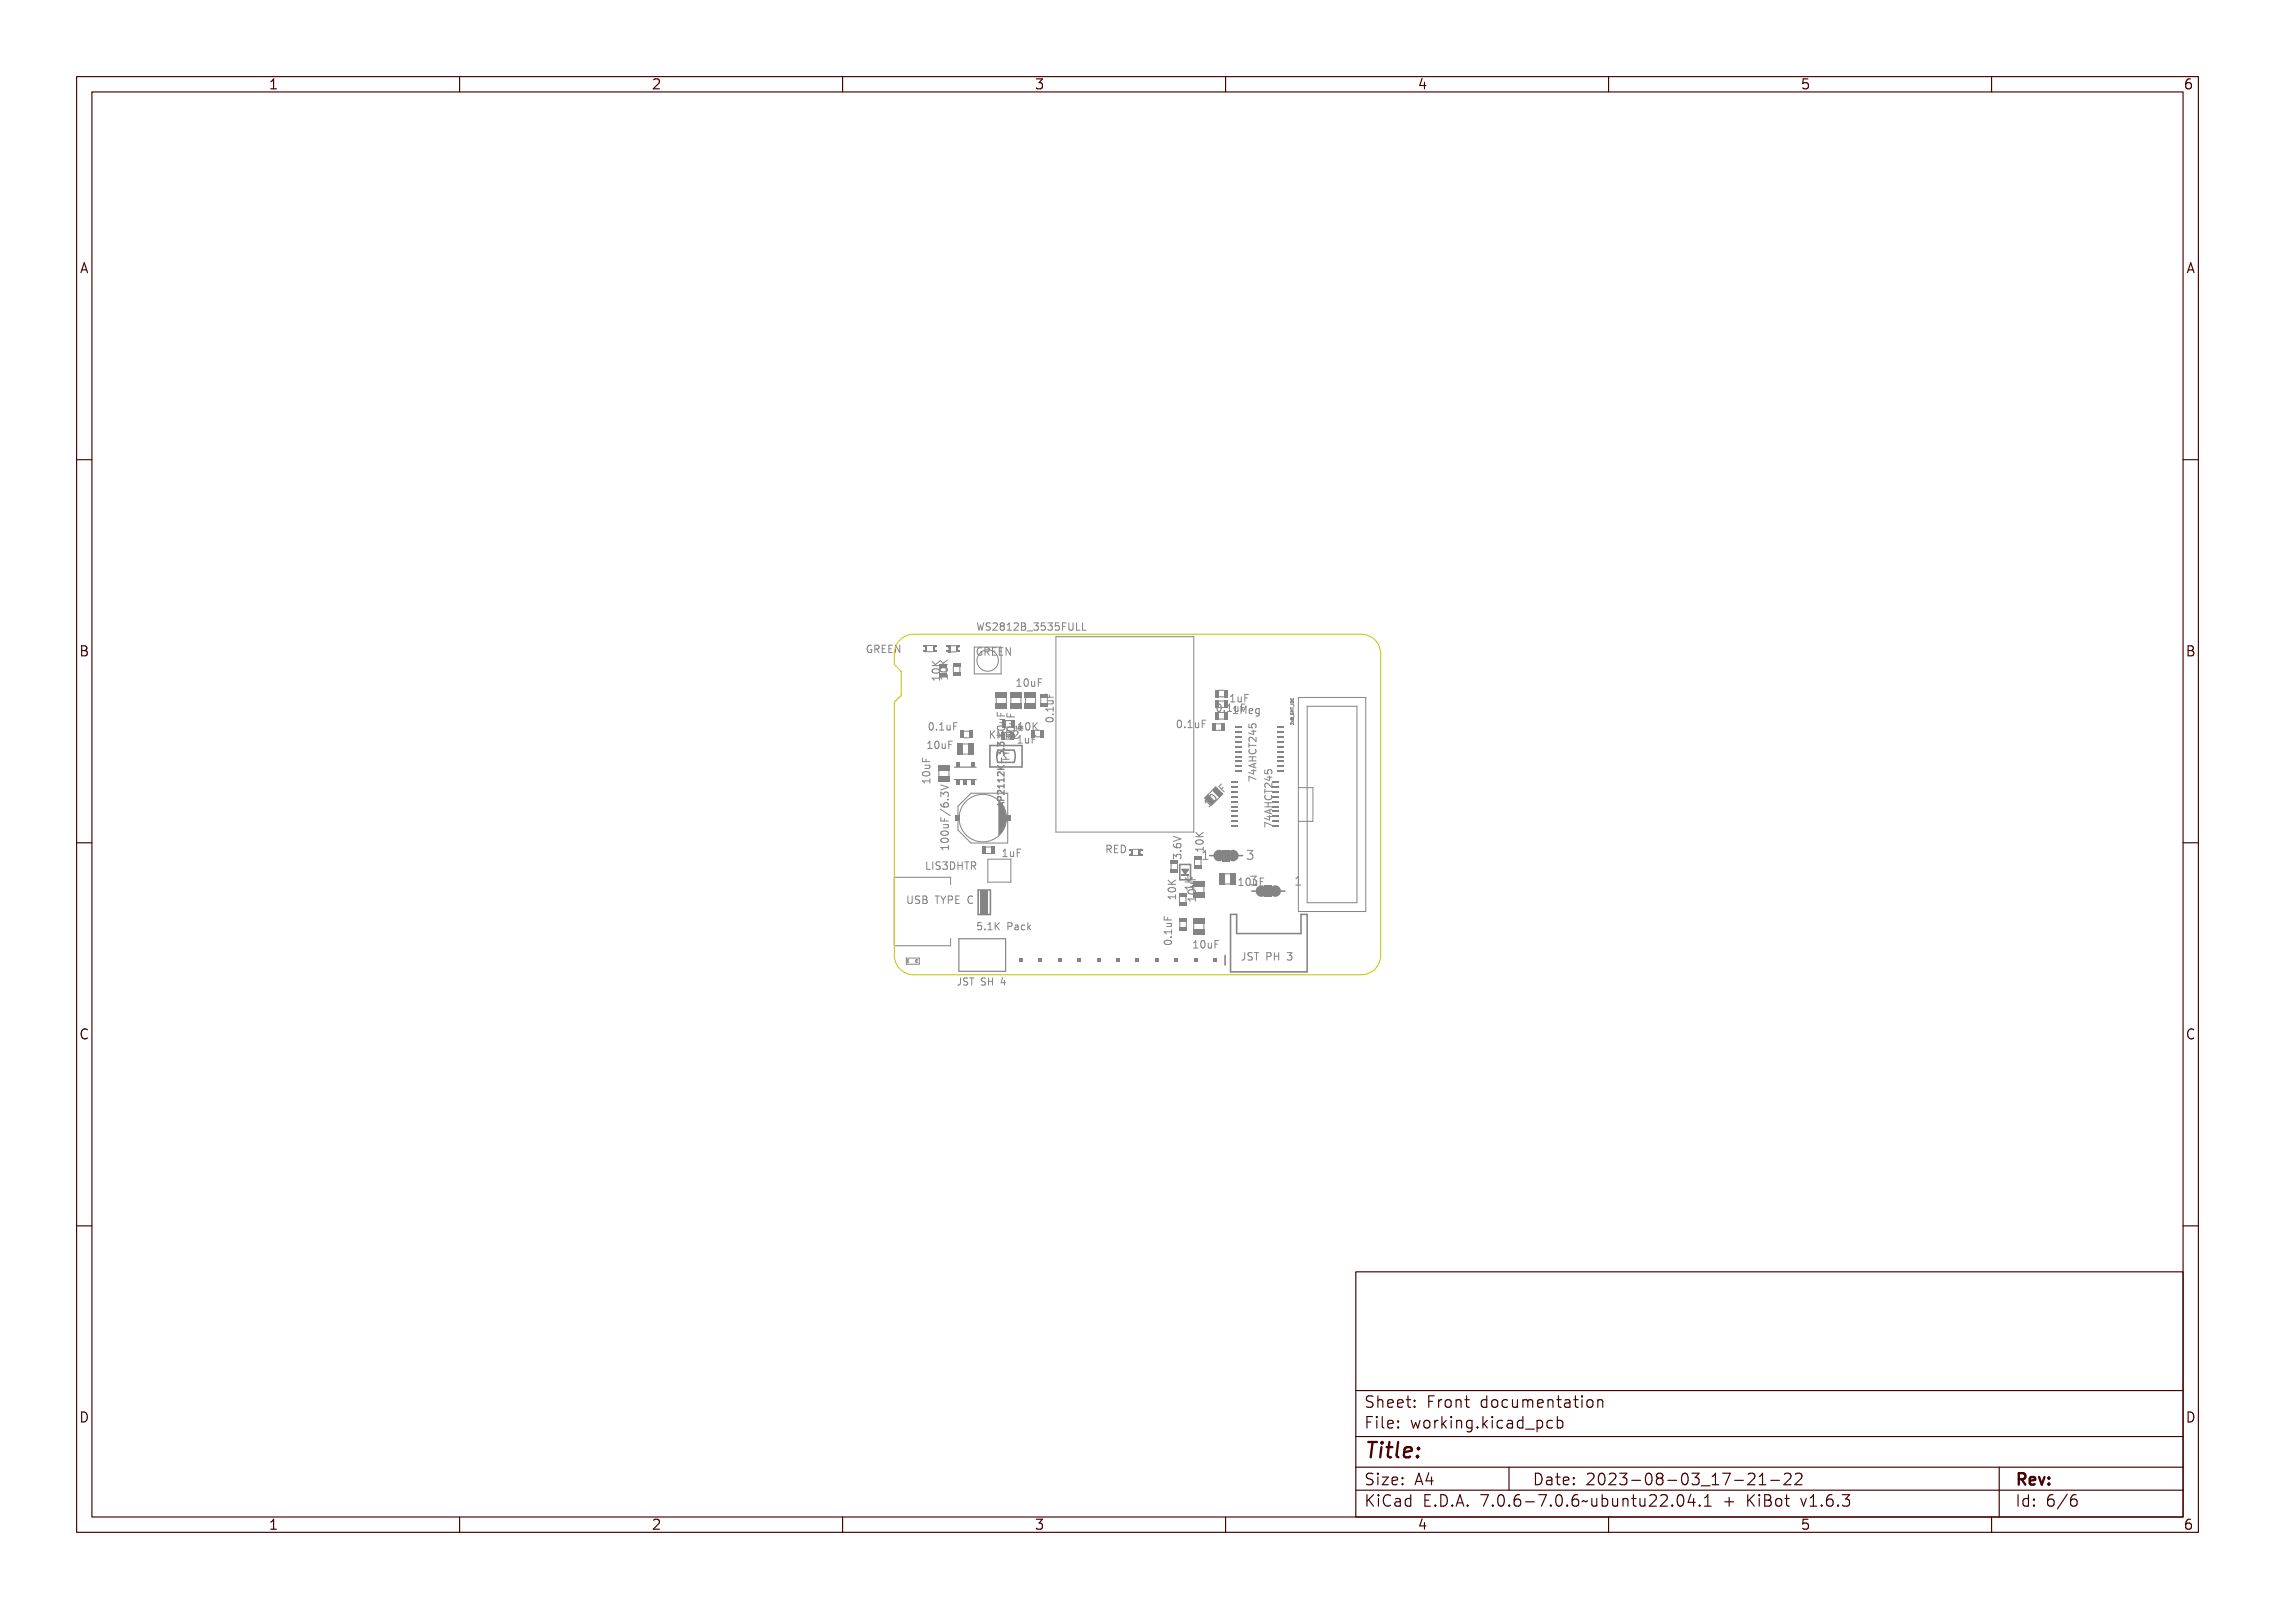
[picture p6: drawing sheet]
<svg xmlns="http://www.w3.org/2000/svg" width="297mm" height="210mm" viewBox="0 0 297 210" stroke-linecap="round" stroke-linejoin="round" font-family="sans-serif">
<defs><g id="words">
<text font-size="2.7" fill="#480000" x="178" y="190.3">Title:</text>
<g font-size="2" fill="#480000">
<text x="178" y="183.7">Sheet: Front documentation</text>
<text x="178" y="186.5">File: working.kicad_pcb</text>
<text x="178" y="193.9">Size: A4</text>
<text x="178" y="196.6">KiCad E.D.A. 7.0.6-7.0.6~ubuntu22.04.1 + KiBot v1.6.3</text>
<text x="200" y="193.9">Date: 2023-08-03_17-21-22</text>
<text x="263" y="196.6">Id: 6/6</text>
<text x="263" y="193.9">Rev:</text>
</g>
<g font-size="1.7" fill="#480000">
<text x="35" y="11.7">1</text>
<text x="85" y="11.7">2</text>
<text x="135" y="11.7">3</text>
<text x="185" y="11.7">4</text>
<text x="235" y="11.7">5</text>
<text x="285" y="11.7">6</text>
<text x="10.5" y="35.7">A</text>
<text x="285.5" y="35.7">A</text>
<text x="10.5" y="85.6">B</text>
<text x="285.5" y="85.6">B</text>
<text x="10.5" y="135.7">C</text>
<text x="285.5" y="135.7">C</text>
<text x="10.5" y="185.6">D</text>
<text x="285.5" y="185.6">D</text>
<text x="35" y="199.7">1</text>
<text x="85" y="199.7">2</text>
<text x="135" y="199.7">3</text>
<text x="185" y="199.7">4</text>
<text x="235" y="199.7">5</text>
<text x="285" y="199.7">6</text>
</g>
<g font-size="1.6" fill="#848484">
<text x="156.8" y="112.3">1</text>
<text x="162.6" y="112.3">3</text>
<text x="163" y="115.7">3</text>
<text x="168.9" y="115.7">1</text>
</g>
<g font-size="1.3" fill="#848484">
<text x="127.4" y="82.3">WS2812B_3535FULL</text>
<text x="113.9" y="85.2">GREEN</text>
<text x="122.7" y="89" transform="rotate(-90 122.7 89)">10K</text>
<text x="123.7" y="88.3" transform="rotate(-90 123.7 88.3)">10K</text>
<text x="127.4" y="85.6">GREEN</text>
<text x="133" y="89.6">10uF</text>
<text x="121.3" y="95.3">0.1uF</text>
<text x="132.8" y="95.3">10K</text>
<text x="153.7" y="95">0.1uF</text>
<text x="158.7" y="92.9">0.1uF</text>
<text x="160.4" y="91.6">1uF</text>
<text x="160.8" y="93.2">1Meg</text>
<text x="121.4" y="97.7">10uF</text>
<text x="130" y="96.4">KMR2</text>
<text x="132.5" y="96.1" transform="rotate(-90 132.5 96.1)">10uF</text>
<text x="132.7" y="97">1uF</text>
<text x="157.7" y="105.5" transform="rotate(-45 157.7 105.5)">10uF</text>
<text x="121.4" y="113.5">LIS3DHTR</text>
<text x="123.8" y="111.1" transform="rotate(-90 123.8 111.1)">100uF/6.3V</text>
<text x="130.7" y="111.8">1uF</text>
<text x="144.8" y="111.3">RED</text>
<text x="154.2" y="112.3" transform="rotate(-90 154.2 112.3)">3.6V</text>
<text x="157.1" y="111.3" transform="rotate(-90 157.1 111.3)">10K</text>
<text x="118.3" y="118">USB TYPE C</text>
<text x="155.7" y="116.3" transform="rotate(-90 155.7 116.3)">1K</text>
<text x="156.1" y="117.8" transform="rotate(-90 156.1 117.8)">10uF</text>
<text x="161.5" y="115.6">10uF</text>
<text x="127.4" y="121.4">5.1K Pack</text>
<text x="155.6" y="123.8">10uF</text>
<text x="162.6" y="125.4">JST PH 3</text>
</g>
<text font-size="1.2" fill="#848484" x="124.9" y="128.7">JST SH 4</text>
<g font-size=".5" fill="#848484">
<text x="168.9" y="94.3" transform="rotate(-90 168.9 94.3)">2x8_SMT_IDC</text>
<text x="118.4" y="125.6">E</text>
<text x="119.5" y="125.6">C</text>
</g>
</g></defs>
<g fill="none" stroke="#848484" stroke-width=".13">
<path d="M113.5 84.2a.52 .52 0 0 0-.3 .5 .52 .52 0 0 0 .3 .5M114 84.4l.4-.1h.1v.2l-.1-.1a.36 .36 0 0 0-.4 .4 .36 .36 0 0 0 .4 .3v-.3h-.1v-.1h.3v.4a.42 .42 0 0 1-.6 0 .42 .42 0 0 1 0-.6zM114.7 84.3h.3a.25 .25 0 0 1 .3 .2 .25 .25 0 0 1-.2 .3l.3 .4h-.1l-.2-.3-.1-.1h-.1v.4h-.2zM114.9 84.4h.1a.17 .17 0 0 1 .2 .1 .17 .17 0 0 1-.2 .2h-.1zM115.5 84.3h.6v.1h-.4v.3h.4v.1h-.4v.3h.4v.1h-.6zM116.3 84.3h.6v.1h-.5v.3h.4v.1h-.4v.3h.5v.1h-.6zM117 84.3h.2l.3 .7v-.7h.1v.9h-.1l-.3-.8v.8h-.2zM120.4 98.9v.5h1M120.5 98.9h.1v.4h.3v-.4h.1v.4h.4v.1h-.9zM120.7 99.7h.7v.1h-.1a.23 .23 0 0 1 .1 .3 .23 .23 0 0 1-.2 .1h-.5v-.1h.5l.1-.1-.1-.2h-.5zM120.7 99.9h.7M120.9 99.1v.3"/>
<path d="M121.1 97.7h.6M121.2 97h-.1M121.3 99.9l.1 .1-.1 .3h-.6M121.4 94.5a.28 .28 0 0 1 .4-.1 .28 .28 0 0 1 .2 .2 .42 .42 0 0 1 0 .5 .42 .42 0 0 1-.5 .2 .66 .66 0 0 1-.1-.8zM121.6 96.8h.3v.8h.2v.1h-.5v-.1h.2v-.7l-.2 .1zM121.6 94.5h.1a.5 .5 0 0 1 0 .7l-.2-.2zM121.7 88.5h.9v-.2h.1v.5h-.1v-.2h-.7v.2h-.1zM121.7 86.7l.4 .3 .6-.4v.2l-.5 .3 .1 .1h.4v.1h-1v-.1h.5l-.5-.4zM121.9 87.6l.1-.1a.53 .53 0 0 1 .7 .3 .55 .55 0 0 1-.5 .3 .55 .55 0 0 1-.5-.3zM121.9 87.7h.5l.2 .1a.52 .52 0 0 1-.8 0zM122.3 96.9a.28 .28 0 0 1 .4-.1 .28 .28 0 0 1 .2 .3 .42 .42 0 0 1 0 .4 .42 .42 0 0 1-.5 .2 .66 .66 0 0 1-.1-.8zM122.4 95.1h.1v.2h-.1z"/>
<path d="M122.5 96.9h.1a.5 .5 0 0 1 0 .8l-.2-.3zM122.8 87.8h.8v-.2h.1v.5h-.1v-.2h-.7v.3h-.1zM122.8 86l.4 .3 .5-.3v.1l-.5 .3 .1 .1h.4v.1h-.9v-.1h.4l-.4-.4zM122.9 86.9l.1-.1a.53 .53 0 0 1 .7 .3 .55 .55 0 0 1-.5 .3 .55 .55 0 0 1-.5-.3zM122.9 87.1l.5-.1 .2 .1a.52 .52 0 0 1-.7 0zM123 94.4h.3v.8h.2v.1h-.5v-.1h.2v-.7l-.2 .1zM123.1 97h.1v.6l.1 .1 .2-.2v-.5h.1v.7h-.1v-.1a.23 .23 0 0 1-.3 .1 .23 .23 0 0 1-.1-.2zM123.7 88.1v.5M123.7 94.6h.1v.5l.2 .1 .1-.1v-.5h.1v.7h-.1v-.1a.23 .23 0 0 1-.2 .1 .23 .23 0 0 1-.2-.2zM123.9 96.8h.5v.1h-.4v.3h.4v.1h-.4v.4h-.1zM124.5 94.4h.6v.1h-.5v.3h.4v.1h-.4v.4h-.1zM127.4 81.4h.1l.1 .7 .1-.5h.2l.1 .5 .1-.7h.1l-.2 .9h-.1l-.1-.6-.1 .6h-.1z"/>
<path d="M127.5 84.7l.4-.1 .1 .1v.1l-.1-.1a.37 .37 0 0 0-.4 .4 .37 .37 0 0 0 .4 .3v-.2h-.1v-.1h.3v.4a.43 .43 0 0 1-.6-.1 .43 .43 0 0 1-.1-.5zM128.2 84.6a.47 .47 0 0 1 .6 .2v.2l-.2 .1 .3 .5h-.1l-.2-.4h-.1h-.1v.4h-.2zM128.4 81.4h.3h.1v.1a.2 .2 0 0 0-.3-.1 .2 .2 0 0 0 0 .3 .33 .33 0 0 1 .4 .5 .33 .33 0 0 1-.6 .1v-.2a.22 .22 0 0 0 .3 .1 .22 .22 0 0 0 .1-.3 .3 .3 0 0 1-.4-.1 .3 .3 0 0 1 .1-.4zM128.4 84.7h.1a.17 .17 0 0 1 .2 .2 .17 .17 0 0 1-.2 .1h-.1zM129.1 84.6h.5v.1h-.4v.3h.4v.1h-.4v.3h.4v.2h-.5zM129.1 81.4a.34 .34 0 0 1 .5 .1 .34 .34 0 0 1-.2 .5l-.2 .2h.4v.1h-.5l.2-.3a.26 .26 0 0 0 .2-.3 .26 .26 0 0 0-.2-.2h-.2zM129.3 95.4v1M129.4 95.8l.5 .6M129.8 84.6h.6v.1h-.4v.3h.4v.1h-.4v.3h.4v.2h-.6zM129.9 95.4l-.6 .5M129.9 81.4a.26 .26 0 0 1 .4 0 .26 .26 0 0 1-.1 .4 .27 .27 0 0 1 .1 .4 .27 .27 0 0 1-.4 0 .27 .27 0 0 1 .1-.4l-.2-.1zM130.1 95.4h.1v.5l.4-.5h.1l-.3 .4 .4 .6h-.2l-.3-.5-.1 .1v.4h-.1z"/>
<path d="M130.2 93v.4h1M130.3 95.5h.8v-.2h.1v.5h-.1v-.2h-.7v.2h-.1zM130.3 92.9h.1v.4h.2v-.4h.2v.4h.4v.1h-.9zM130.4 94.5h.1a.53 .53 0 0 1 .7 .3 .55 .55 0 0 1-.5 .3 .55 .55 0 0 1-.5-.3zM130.4 94.7l.5-.1 .2 .2a.52 .52 0 0 1-.8 0zM130.5 93.7h.7v.1h-.1a.23 .23 0 0 1 .1 .3 .23 .23 0 0 1-.3 .2h-.4v-.2h.5l.1-.1-.1-.2h-.5zM130.5 93.9h.7M130.6 84.6h.1l.4 .8v-.8h.1v1h-.2l-.3-.8v.8h-.1zM130.7 81.4h.3v.8h.2v.1h-.5v-.1h.2v-.7h-.2zM130.7 93.1v.3M130.8 95.4h.2l.1 .5 .2-.5h.2v1h-.1v-.8l-.2 .5h-.1l-.2-.5v.8h-.1zM131.1 94.8l-.5-.1-.3 .1-.1 .2"/>
<path d="M131.1 94.3h-.6M131.3 84.5l.6 1v-1M131.4 81.4a.34 .34 0 0 1 .5 .1 .34 .34 0 0 1-.2 .5l-.2 .2h.4v.1h-.5l.2-.3a.26 .26 0 0 0 .2-.3 .26 .26 0 0 0-.2-.2h-.2zM131.5 95.6h.9v-.2h.1v.5h-.1v-.2h-.8l.1 .2h-.1zM131.5 93h.1v.4h.3v-.3h.1v.3h.5v.2h-1zM131.6 95.4a.47 .47 0 0 1 .6 .2v.2l-.2 .1 .3 .5h-.1l-.2-.3-.1-.1h-.1v.4h-.2zM131.6 94.7l.2-.1a.53 .53 0 0 1 .7 .3 .55 .55 0 0 1-.5 .3 .55 .55 0 0 1-.5-.3zM131.6 94.8l.6-.1 .2 .2a.52 .52 0 0 1-.8 0zM131.8 95.6h.1a.17 .17 0 0 1 .2 .1 .17 .17 0 0 1-.2 .2h-.1zM131.8 93.8h.7v.2h-.1a.23 .23 0 0 1 .1 .2 .23 .23 0 0 1-.3 .2h-.4v-.1h.5l.1-.2-.1-.1h-.5zM132.1 81.4h.3a.23 .23 0 0 1 .3 .1 .23 .23 0 0 1-.1 .3 .26 .26 0 0 1 .1 .3 .26 .26 0 0 1-.3 .2h-.3zM132.3 81.8h.1a.17 .17 0 0 1 .2 .2 .17 .17 0 0 1-.2 .2h-.1z"/>
<path d="M132.3 81.5h.1a.14 .14 0 0 1 .2 .1 .14 .14 0 0 1-.2 .1h-.1zM132.4 95.5a.34 .34 0 0 1 .6 .1 .34 .34 0 0 1-.2 .5l-.2 .2h.4v.1h-.6l.2-.3a.27 .27 0 0 0 .3-.3 .27 .27 0 0 0-.3-.3l-.2 .1zM132.8 82.5l.8 .1zM132.8 96.1h.4v.8h.2v.1h-.6v-.1h.3v-.7h-.3zM132.9 94.4h.4v.8h.2v.1h-.6v-.1h.2v-.7h-.2zM133.2 88.7h.3v.8h.2v.1h-.5v-.1h.2v-.7h-.2zM133.6 96.3h.1v.5l.1 .2 .2-.2v-.5h.1v.7h-.1v-.1a.23 .23 0 0 1-.3 .1 .23 .23 0 0 1-.1-.2zM133.7 94.5a.28 .28 0 0 1 .3-.1 .28 .28 0 0 1 .2 .2 .53 .53 0 0 1-.3 .7 .56 .56 0 0 1-.2-.8zM133.7 81.4a.28 .28 0 0 1 .4 0 .28 .28 0 0 1 0 .4 .29 .29 0 0 1 0 .5 .29 .29 0 0 1-.4-.2 .22 .22 0 0 0 .3 .1 .22 .22 0 0 0 0-.3l-.2-.1v-.1a.17 .17 0 0 0 .3 0 .17 .17 0 0 0-.1-.2h-.3zM133.9 94.5a.51 .51 0 0 1 0 .7l-.1-.2zM134 88.8a.28 .28 0 0 1 .3-.1 .28 .28 0 0 1 .2 .2 .53 .53 0 0 1-.3 .7 .56 .56 0 0 1-.2-.8zM134.1 88.8h.1a.51 .51 0 0 1 0 .7l-.1-.2z"/>
<path d="M134.4 96.1h.6v.1h-.5v.3h.4v.1h-.4v.4h-.1zM134.4 94.4h.1v.4l.4-.4h.2l-.4 .4 .4 .5h-.1l-.4-.4-.1 .1v.3h-.1zM134.5 81.4h.5v.1h-.4v.2a.34 .34 0 0 1 .4 .4 .34 .34 0 0 1-.6 .2v-.2a.25 .25 0 0 0 .4 .1 .25 .25 0 0 0 0-.3 .25 .25 0 0 0-.3-.1zM134.7 88.9h.2v.5l.1 .1 .2-.1v-.5h.1v.7h-.1v-.1a.23 .23 0 0 1-.3 .1 .23 .23 0 0 1-.2-.3zM135.2 81.4a.28 .28 0 0 1 .5 0 .28 .28 0 0 1-.1 .4 .29 .29 0 0 1 .1 .5 .29 .29 0 0 1-.5-.2 .22 .22 0 0 0 .3 .1 .22 .22 0 0 0 0-.3l-.1-.1v-.1a.17 .17 0 0 0 .2 0 .17 .17 0 0 0-.1-.2h-.3zM135.5 88.7h.6v.1h-.4v.3h.4v.1h-.4v.4h-.2zM136 81.4h.5v.1h-.4v.2a.34 .34 0 0 1 .5 .4 .34 .34 0 0 1-.6 .2v-.2a.25 .25 0 0 0 .3 .1 .25 .25 0 0 0 .1-.3 .25 .25 0 0 0-.4-.1zM136.5 90.5v.5h1M136.6 93.8a.57 .57 0 0 1 .9 .2 .55 .55 0 0 1-1-.1zM136.6 92.2h.8v-.2h.1v.5h-.1v-.2h-.7l.1 .2h-.2zM136.6 90.5h.1v.4h.3v-.4h.1v.4h.4v.1h-.9zM136.7 93.6h.2a.42 .42 0 0 1 .4-.1 .42 .42 0 0 1 .2 .5 .59 .59 0 0 1-.9-.2z"/>
<path d="M136.7 93.8l.5-.1 .3 .1a.5 .5 0 0 1-.8 0zM136.8 81.4h.6v.1h-.5v.2h.4v.1h-.4v.5h-.1zM136.8 91.3h.7v.1h-.1a.23 .23 0 0 1 .1 .3 .23 .23 0 0 1-.2 .1h-.5v-.1h.6l.1-.2-.2-.1h-.5zM136.9 91.5h.6M137 90.7v.3M137.3 93h.2v.2h-.2zM137.4 91.5l.1 .1v.2l-.6 .1M137.4 93.2h.1M137.5 92.3v.5M137.5 92.6h-1l.3 .2M137.5 81.4h.2v.6a.17 .17 0 0 0 .1 .2 .17 .17 0 0 0 .2-.2v-.6h.1v.5a.3 .3 0 0 1-.3 .4 .3 .3 0 0 1-.3-.4zM138.3 81.4h.2v.8h.4v.1h-.6z"/>
<path d="M139.1 81.4h.1v.8h.5v.1h-.6zM140.5 81.3v1h.5M141.3 81.3v1h.5M153.8 94.2a.28 .28 0 0 1 .3-.1 .28 .28 0 0 1 .2 .2 .53 .53 0 0 1-.3 .7 .56 .56 0 0 1-.2-.8zM154 94.2a.51 .51 0 0 1 0 .7l-.1-.2zM154.8 94.8h.1v.2h-.1zM155.4 94.1h.3v.8h.2v.1h-.5v-.1h.2v-.7h-.2zM156.1 94.3h.2v.5l.1 .1 .2-.1v-.5h.1v.7h-.1v-.1a.23 .23 0 0 1-.3 .1 .23 .23 0 0 1-.2-.3zM156.9 94.1h.6v.1h-.4v.3h.4v.1h-.4v.4h-.2zM158.8 92.1a.28 .28 0 0 1 .3-.1 .28 .28 0 0 1 .2 .2 .42 .42 0 0 1 0 .5 .42 .42 0 0 1-.4 .2 .66 .66 0 0 1-.1-.8zM159 92.1v-.1a.5 .5 0 0 1 0 .8l-.1-.2zM159.7 92.7h.2v.2h-.2z"/>
<path d="M160.3 92h.4v.8h.2v.1h-.5v-.1h.2v-.7h-.3zM160.6 90.7h.3v.8h.2v.1h-.5v-.1h.2v-.7l-.2 .1zM161 92.3l.3-.1v.9h.2v.1h-.5v-.1h.2v-.8l-.2 .1zM161.1 92.2h.1v.5l.1 .1 .2-.1v-.5h.1v.7h-.1v-.1a.23 .23 0 0 1-.3 .1 .23 .23 0 0 1-.1-.3zM161.4 90.9h.1v.6l.1 .1 .2-.2v-.5h.1v.7h-.1v-.1a.23 .23 0 0 1-.3 .2 .23 .23 0 0 1-.1-.3zM161.7 92.2h.1l.2 .5 .2-.5h.1v1h-.1v-.9l-.2 .5h-.1l-.1-.5v.9h-.1zM161.9 92h.5v.1h-.4v.2h.4v.1h-.4v.5h-.1zM162.2 90.7h.5v.1h-.4v.3h.4v.1h-.4v.4h-.1zM162.6 92.5a.32 .32 0 0 1 .4 0 .32 .32 0 0 1 .1 .3h-.5a.28 .28 0 0 0 .2 .3 .28 .28 0 0 0 .3-.1 .32 .32 0 0 1-.4 .2 .32 .32 0 0 1-.2-.4zM162.7 92.6h.2l.1 .2h-.4zM163 94.5v.5h.5l-.1-.1v-.3l.2-.1h.3l.1 .1-.1 .4M163 97v.6"/>
<path d="M163 99.3h1M163 98.8h1M163 97.3h1M163.1 99.3h.9v.1h-.4v.3h.4v.1h-.9v-.1h.4v-.3h-.4zM163.1 97.7h.1v.3h.8v.1h-.8v.3h-.1zM163.1 96.4h.6v-.1h.1v.1h.2v.1h-.2v.4h-.1l-.6-.4zM163.1 95.6h.1v.4h.2a.33 .33 0 0 1 .4-.4 .33 .33 0 0 1 .2 .5h-.1a.24 .24 0 0 0 0-.3 .24 .24 0 0 0-.3-.1 .24 .24 0 0 0 0 .4h-.5zM163.1 97.8a.44 .44 0 0 0 .3 .6 .44 .44 0 0 0 .6-.4l-.1-.2M163.1 98.5h.2l-.1 .2a.34 .34 0 0 0 .4 .3 .34 .34 0 0 0 .3-.5h.1a.42 .42 0 0 1-.1 .5 .42 .42 0 0 1-.5 .1l-.3-.2zM163.2 97.1a.57 .57 0 0 1 .7 .4v-.4h.1v.5l-.3-.2a.25 .25 0 0 0-.2-.2 .25 .25 0 0 0-.3 .2l.1 .2h-.1l-.1-.1zM163.2 96.5h.5v.3zM163.3 92.5l.2-.1 .2 .2v-.1h.1v.6a.35 .35 0 0 1-.5 .3v-.1a.24 .24 0 0 0 .3 0 .24 .24 0 0 0 .1-.2l-.1 .1a.35 .35 0 0 1-.4-.2 .35 .35 0 0 1 .1-.5z"/>
<path d="M163.4 95.4h.6M163.4 92.6h.1a.25 .25 0 0 1 .2 .2 .25 .25 0 0 1-.2 .3l-.1-.2zM163.5 98.8v.5M163.7 95.3v.6l-.7-.2M163.7 99.7v.4M164 96.2v.6l-.7-.6-.3 .2 .1 .4M164 99.6l-1 .3 1 .3M164.3 92.5h.1M164.4 92.5v.8l-.1 .1M164.4 93.1h-.1M168.5 94.4v.2M168.5 92.6h.4h-.3l.2 .1-.2 .1h.3h-.4l.2-.1z"/>
<path d="M168.5 92.3l.1 .1h.3h-.3l-.1 .1zM168.5 91.7l.1 .1h.2l.1-.1v.2l-.1-.1-.3 .1zM168.5 92.9l.1 .2a.14 .14 0 0 1 .2-.2 .14 .14 0 0 1 .1 .2l-.1-.2a.14 .14 0 0 1-.2 .2 .13 .13 0 0 1-.1-.2zM168.5 91.1h.1a.13 .13 0 0 0 .1 .2 .13 .13 0 0 0 .1-.2 .17 .17 0 0 1-.1 .3 .18 .18 0 0 1-.2-.3zM168.6 94.1h.1l.1 .1 .1-.1v.2l-.3-.2-.1 .2zM168.6 93.5h.1a.1 .1 0 0 1 .2 0 .1 .1 0 0 1 0 .2 .11 .11 0 0 1-.2-.1l-.1 .1zM168.6 91.4h.2l.1 .2h-.4zM168.6 91.5h.2v.1h-.2zM168.6 93.8l.1 .1 .2-.1-.1 .1 .1 .1-.2-.1-.1 .1 .1-.1zM168.9 94.4v.2l-.2-.2M169 93.1v.3zM169 92v.3z"/>
<path d="M118.4 117h.1v.7a.17 .17 0 0 0 .2 .2 .17 .17 0 0 0 .1-.2v-.7h.2v.6a.31 .31 0 0 1-.3 .4 .31 .31 0 0 1-.3-.4zM119.2 117.1l.4-.1h.1v.2a.2 .2 0 0 0-.3-.1 .2 .2 0 0 0 0 .3 .33 .33 0 0 1 .3 .4 .33 .33 0 0 1-.5 .1v-.1a.22 .22 0 0 0 .3 .1 .22 .22 0 0 0 0-.3 .31 .31 0 0 1-.3-.2 .31 .31 0 0 1 0-.3zM119.9 117h.3a.23 .23 0 0 1 .3 .2 .23 .23 0 0 1-.1 .3 .26 .26 0 0 1 .2 .3 .26 .26 0 0 1-.4 .2h-.3zM120.1 117.5h.1a.18 .18 0 0 1 .2 .2 .18 .18 0 0 1-.2 .2h-.1zM120.1 117.1h.1a.15 .15 0 0 1 .2 .2 .15 .15 0 0 1-.2 .1h-.1zM120.5 100.9a.58 .58 0 0 1 .9 .1 .56 .56 0 0 1-1-.1zM120.5 101.4h.8v-.2h.1v.6h-.1v-.3h-.7v.3h-.1zM120.6 100.5h.1a.53 .53 0 0 1 .7 .2 .55 .55 0 0 1-.4 .4 .55 .55 0 0 1-.5-.4zM120.6 100.7l.5-.1 .2 .1a.52 .52 0 0 1-.7 0zM121 112.5v1h.5M121.4 101.6v.6M121.4 101.9h-1l.3 .3"/>
<path d="M121.4 117h.8v.1h-.3v.9h-.2v-.9h-.3zM121.5 112.6h.1v.8h.5v.1h-.6zM122.2 117h.2l.2 .4 .2-.4h.2l-.3 .5v.5h-.2v-.5zM122.3 112.6h.5v.1h-.2v.7h.2v.1h-.5v-.1h.2v-.7h-.2zM122.8 102.4l1 .4-1 .3M122.9 110.6h.8v-.2h.1v.5h-.1v-.2h-.7l.1 .2h-.2zM122.9 107.2h.1v.5h.3v-.4h.1v.4h.4v.1h-.9zM122.9 106.5l1.1 .5v.1l-1.1-.5zM122.9 103.3l.9 .3v.1l-.9 .3v-.1l.8-.3-.8-.2zM122.9 105.8h.1a.28 .28 0 0 0 0 .3 .28 .28 0 0 0 .3 .1 .32 .32 0 0 1 .1-.5 .32 .32 0 0 1 .5 .2 .32 .32 0 0 1-.3 .4 .46 .46 0 0 1-.5 0 .46 .46 0 0 1-.2-.5zM122.9 104.2h.3l.1 .1a.31 .31 0 0 1 .5-.1 .31 .31 0 0 1 0 .5h-.1a.23 .23 0 0 0 0-.3 .23 .23 0 0 0-.3 0v.2h-.1v-.1a.17 .17 0 0 0-.2-.2 .17 .17 0 0 0-.1 .3v.1h-.1zM123 109.7l.2-.1a.53 .53 0 0 1 .7 .3 .55 .55 0 0 1-.5 .3 .55 .55 0 0 1-.5-.3z"/>
<path d="M123 108.9l.2-.1a.53 .53 0 0 1 .7 .3 .55 .55 0 0 1-.5 .3 .55 .55 0 0 1-.5-.3zM123 109.8h.5l.3 .1a.52 .52 0 0 1-.8 0zM123 109.1l.5-.1 .3 .1a.52 .52 0 0 1-.8 0zM123.1 112.6h.3h.2v.1a.2 .2 0 0 0-.3-.1 .2 .2 0 0 0-.1 .3 .32 .32 0 0 1 .4 .4 .32 .32 0 0 1-.5 .2l-.1-.2a.22 .22 0 0 0 .3 .1 .22 .22 0 0 0 .1-.3 .3 .3 0 0 1-.3-.1 .3 .3 0 0 1 0-.4zM123.1 117a.48 .48 0 0 1 .6 .2v.1a.32 .32 0 0 1-.5 .3v.4h-.1zM123.1 108.1h.7v.1h-.1a.23 .23 0 0 1 .1 .3 .23 .23 0 0 1-.2 .1h-.5v-.1h.6l.1-.1-.2-.2h-.5zM123.2 117.1h.2a.18 .18 0 0 1 .2 .2 .18 .18 0 0 1-.2 .2h-.2zM123.7 105.1h.1v.2h-.1zM123.8 112.6a.3 .3 0 0 1 .4 0 .3 .3 0 0 1 .1 .4h-.1a.31 .31 0 0 1 .1 .4 .31 .31 0 0 1-.5 .1v-.1a.23 .23 0 0 0 .3 0 .23 .23 0 0 0 0-.3h-.2v-.2h.1a.17 .17 0 0 0 .2-.2 .17 .17 0 0 0-.3 0h-.1zM123.9 117h.6v.1h-.5v.3h.4v.1h-.4v.4h.5v.1h-.6zM124.6 112.6a.49 .49 0 0 1 .6 .4 .49 .49 0 0 1-.6 .5zM124.7 112.7a.37 .37 0 0 1 .3 .3 .37 .37 0 0 1-.3 .4z"/>
<path d="M125.3 112.6h.2v.3h.3v-.3h.1v.9h-.1v-.4h-.3v.4h-.2zM125.5 117.1l.4-.1h.1v.2l-.1-.1a.37 .37 0 0 0-.4 .4 .37 .37 0 0 0 .5 .3v.1a.45 .45 0 0 1-.5-.1 .45 .45 0 0 1 0-.5zM126.1 112.6h.7v.1h-.3v.8h-.1v-.8h-.3zM126.5 117.8l.2 .1 .3-.1M126.9 112.6a.48 .48 0 0 1 .6 .1v.2l-.2 .2 .3 .4h-.1l-.2-.3-.1-.1h-.2v.4h-.1zM127 117l-.3-.1-.2 .2M127 112.7h.2a.17 .17 0 0 1 .2 .1 .17 .17 0 0 1-.2 .2h-.2zM130.9 110.9h.3v.8h.2v.1h-.5v-.1h.2v-.7l-.2 .1zM131.6 111.1h.1l.1 .6 .1 .1 .1-.2 .1-.5h.1v.7h-.1v-.1a.23 .23 0 0 1-.3 .1 .23 .23 0 0 1-.2-.2zM132.4 110.9h.6v.1h-.4v.3h.4v.1h-.4v.4h-.2zM144.9 110.4a.47 .47 0 0 1 .6 .1v.2l-.2 .2 .3 .4h-.1l-.2-.3-.2-.1h-.1v.4h-.1zM145 110.5h.2a.17 .17 0 0 1 .1 .2 .17 .17 0 0 1-.1 .1h-.2z"/>
<path d="M145.7 110.4h.6v.1h-.5v.3h.5v.1h-.5v.3h.5v.1h-.6zM146.5 110.4a.49 .49 0 0 1 .6 .5 .49 .49 0 0 1-.6 .4zM146.6 110.5a.37 .37 0 0 1 .3 .4 .37 .37 0 0 1-.3 .3zM152 119.6v.5h.9M152.1 119.5h.1v.4h.2v-.3h.1v.3h.5v.2h-.9zM152.4 119.8v.3M152.5 115.4h1M152.5 114.9l.6 .5M152.5 116a.58 .58 0 0 1 1 .2 .56 .56 0 0 1-1-.1zM152.6 116.5h.8v-.2h.1v.5h-.1v-.2h-.7v.3h-.1zM152.6 114.7l.3 .3 .6-.3v.1l-.5 .3 .1 .1h.4v.2h-.9v-.2h.4l-.4-.4zM152.7 115.6l.1-.1a.53 .53 0 0 1 .7 .3 .55 .55 0 0 1-.5 .3 .55 .55 0 0 1-.5-.3z"/>
<path d="M152.7 115.8l.5-.1 .2 .1a.52 .52 0 0 1-.8 0zM153.3 109.2l.9 .2v.2l-.9 .3v-.2l.8-.2-.8-.2zM153.3 110.1h.1a.28 .28 0 0 0 0 .3 .28 .28 0 0 0 .3 .1 .32 .32 0 0 1 .1-.5 .32 .32 0 0 1 .5 .2 .32 .32 0 0 1-.3 .4 .46 .46 0 0 1-.5 0 .46 .46 0 0 1-.2-.4zM153.3 111.7l.3-.1 .1 .2a.31 .31 0 0 1 .5-.2 .31 .31 0 0 1 0 .5l-.1 .1a.23 .23 0 0 0 0-.4 .23 .23 0 0 0-.3 0v.2h-.2v-.1a.17 .17 0 0 0-.2-.2 .17 .17 0 0 0 0 .3v.1h-.1zM153.5 116.8v.5M153.5 117.1h-1l.3 .2M153.5 114.9l-.6 .4M154 111h.2v.2h-.2zM155.1 117.3h.9v-.2h.1v.6h-.1v-.2h-.7v.2h-.1zM155.1 114.8h.2v.4h.2v-.4h.1v.4h.5v.1h-1zM155.3 116.4h.1a.53 .53 0 0 1 .7 .3 .55 .55 0 0 1-.5 .3 .55 .55 0 0 1-.5-.3zM155.3 116.6l.5-.1 .2 .2a.52 .52 0 0 1-.8 0z"/>
<path d="M155.4 115.6h.7v.1h-.1a.23 .23 0 0 1 .1 .3 .23 .23 0 0 1-.3 .1h-.4v-.1h.5l.1-.1-.1-.2h-.5zM156.2 110.8h.8v-.2h.1v.6h-.1v-.2h-.7v.2h-.1zM156.2 109l.4 .4 .5-.4v.1l-.5 .3 .1 .1h.4v.2h-.9v-.2h.4l-.4-.4zM156.3 109.9h.1a.53 .53 0 0 1 .7 .3 .55 .55 0 0 1-.5 .3 .55 .55 0 0 1-.5-.3zM156.3 110.1l.5-.1 .2 .2a.52 .52 0 0 1-.7 0zM157.3 104.6l.1-.1 .6 .6 .1-.2 .1 .1-.4 .4v-.1l.1-.1-.5-.6-.1 .2h-.1zM157.9 104a.54 .54 0 0 1 .5 .1 .54 .54 0 0 1 .2 .6 .55 .55 0 0 1-.6-.2 .55 .55 0 0 1-.1-.5zM157.9 104.1a.5 .5 0 0 1 .6 .5 .53 .53 0 0 1-.6-.5zM158.4 103.8l.1-.1 .4 .4h.1l.1-.2-.4-.4 .1-.1 .5 .5-.1 .1-.1-.1a.23 .23 0 0 1-.1 .3 .23 .23 0 0 1-.3-.1zM158.8 103.1l.4-.4h.1l-.3 .3 .2 .2 .3-.2-.3 .3 .4 .3-.1 .1zM161.7 114.7h.3v.8h.2v.1h-.5v-.1h.2v-.7h-.2zM162.5 114.8a.28 .28 0 0 1 .3-.1 .28 .28 0 0 1 .2 .2 .53 .53 0 0 1-.3 .7 .56 .56 0 0 1-.2-.8z"/>
<path d="M162.6 114.8l.1-.1a.51 .51 0 0 1 0 .8l-.2-.2zM163.1 101.5l.9 .3v.1l-.8-.3v.5h-.1zM163.1 100.8h.6v-.1h.1v.1h.2v.2h-.2v.3h-.1l-.6-.3zM163.1 100.2l.9-.3v.2h-.2v.3l.2 .1v.1l-.9-.2zM163.2 114.9h.1v.5l.2 .1 .1-.1v-.5h.2v.7h-.2v-.1a.23 .23 0 0 1-.2 .1 .23 .23 0 0 1-.2-.3zM163.2 100.3l.5-.1v.2zM163.2 101h.5v.2zM163.4 100.6h.6M163.7 100.5v.5l-.7-.2M164 101.7l-1-.4v.7M164 114.7h.6v.1h-.5v.3h.4v.1h-.4v.4h-.1zM165.1 100.5v.4l.5 .1-.1-.1v-.3l.1-.1h.4v.1v.4"/>
<path d="M165.1 103v.5M165.1 105.3h.9M165.1 104.8h.9M165.1 103.3h.9M165.2 107.5l.9 .3v.1l-.8-.3v.5h-.1zM165.2 106.8h.6v-.1h.1v.1h.2v.2h-.2v.3h-.1l-.6-.3zM165.2 106.2l.9-.3v.2h-.3v.3l.3 .1v.1l-.9-.2zM165.2 105.3h.9v.1h-.4v.3h.4v.1h-.9v-.1h.4v-.3h-.4zM165.2 103.7h.1v.3h.8v.1h-.8v.3h-.1zM165.2 102.4h.6v-.1h.1v.1h.2v.1h-.2v.4h-.1l-.6-.4zM165.2 101.6h.1v.4h.2a.33 .33 0 0 1 .4-.4 .33 .33 0 0 1 .2 .5h-.2a.24 .24 0 0 0 .1-.3 .24 .24 0 0 0-.3-.1 .24 .24 0 0 0-.1 .4h-.4zM165.2 103.8a.44 .44 0 0 0 .3 .6 .44 .44 0 0 0 .5-.4v-.2"/>
<path d="M165.2 104.5h.1v.2a.34 .34 0 0 0 .4 .3 .34 .34 0 0 0 .2-.5h.1a.42 .42 0 0 1 0 .5 .42 .42 0 0 1-.6 .1l-.2-.2zM165.2 103.1a.57 .57 0 0 1 .8 .4v-.4h.1v.5l-.3-.2a.25 .25 0 0 0-.3-.2 .25 .25 0 0 0-.2 .2v.2h-.1v-.1zM165.3 106.3l.5-.1v.2zM165.3 107h.5v.2zM165.3 102.5h.5v.3zM165.4 106.6h.6M165.4 101.4h.6M165.6 104.8v.5M165.7 106.5v.5l-.6-.2M165.7 101.3v.6l-.6-.2M165.8 105.7v.4M166 102.2v.6l-.6-.6-.3 .2 .1 .4"/>
<path d="M166 107.7l-.9-.4v.6M166 105.6l-.9 .3 .9 .3M125.1 127.8h.3v.6a.33 .33 0 0 1-.5 .3v-.2a.21 .21 0 0 0 .3 .1 .21 .21 0 0 0 .1-.2v-.5h-.2zM125.8 127.8h.2h.2v.1a.2 .2 0 0 0-.3 0 .2 .2 0 0 0 0 .2 .3 .3 0 0 1 .4 .2 .3 .3 0 0 1-.2 .4 .3 .3 0 0 1-.4-.2 .21 .21 0 0 0 .3 .1 .21 .21 0 0 0 .1-.3 .29 .29 0 0 1-.4-.1 .29 .29 0 0 1 .1-.4zM126.4 127.8h.7v.1h-.3v.8h-.1v-.8h-.3zM127.5 120.5h.5v.1h-.4v.2a.33 .33 0 0 1 .5 .4 .33 .33 0 0 1-.6 .2v-.1a.24 .24 0 0 0 .3 0 .24 .24 0 0 0 .1-.3 .24 .24 0 0 0-.4-.1zM128 127.8h.3h.2v.1a.2 .2 0 0 0-.3 0 .2 .2 0 0 0-.1 .2 .3 .3 0 0 1 .4 .2 .3 .3 0 0 1-.2 .4 .3 .3 0 0 1-.4-.2 .21 .21 0 0 0 .3 .1 .21 .21 0 0 0 .1-.3 .29 .29 0 0 1-.3-.1 .29 .29 0 0 1 0-.4zM128.5 121.2h.1v.2h-.1zM128.7 127.8h.1v.4h.3v-.4h.2v.9h-.2v-.4h-.3v.4h-.1zM129.1 120.5h.3v.8h.2v.1h-.5v-.1h.2v-.7h-.2zM129.8 120.5h.1v.4l.4-.4h.1l-.3 .4 .3 .5h-.1l-.3-.5-.1 .1v.4h-.1zM130.5 127.8h.2v.6h.1v.1h-.1v.2h-.2v-.2h-.3z"/>
<path d="M130.5 127.9v.5h-.2zM130.7 128.3h.6M131.3 120.5a.47 .47 0 0 1 .6 .1v.2a.31 .31 0 0 1-.5 .2v.4h-.1zM131.4 120.6h.2a.17 .17 0 0 1 .2 .2 .17 .17 0 0 1-.2 .1h-.2zM132.1 120.7h.1a.27 .27 0 0 1 .4 .3v.4h-.1v-.1a.24 .24 0 0 1-.3 .1 .24 .24 0 0 1-.2-.3 .24 .24 0 0 1 .3-.1h.2a.22 .22 0 0 0-.2-.2 .22 .22 0 0 0-.2 .1zM132.2 121.1h.3a.2 .2 0 0 1-.1 .2 .2 .2 0 0 1-.3-.1zM132.9 120.8l.3-.1h.1v.2a.25 .25 0 0 0-.3 0 .25 .25 0 0 0 0 .3 .25 .25 0 0 0 .3 0v.2a.36 .36 0 0 1-.4-.1 .36 .36 0 0 1 0-.5zM133.6 120.4h.1v.6l.3-.3h.1l-.2 .3 .3 .4h-.1l-.3-.4-.1 .1v.3h-.1zM152 122.9a.57 .57 0 0 1 .9 .1 .55 .55 0 0 1-.9 0zM152.1 121.3h.8v-.2h.1v.5h-.1v-.2h-.7v.2h-.1zM152.2 122.7l.1-.1a.42 .42 0 0 1 .5 0 .42 .42 0 0 1 .2 .4 .59 .59 0 0 1-1-.1zM152.2 122.8l.5-.1 .2 .2a.5 .5 0 0 1-.8 0z"/>
<path d="M152.3 120.3h.7v.1h-.1a.23 .23 0 0 1 .1 .3 .23 .23 0 0 1-.3 .2h-.4v-.2h.5l.1-.1-.1-.1-.5-.1zM152.3 120.5h.6M152.8 122.1h.2v.1h-.2zM152.9 120.5v.2v.2h-.6M152.9 122.3h.1M152.9 121.4v.5M152.9 121.6h-.9l.3 .3M155.8 122.9l.3-.1v.9h.2v.1h-.5v-.1h.2v-.8l-.2 .1zM156.6 122.9a.28 .28 0 0 1 .3-.1 .28 .28 0 0 1 .2 .3 .53 .53 0 0 1-.3 .7 .56 .56 0 0 1-.2-.9zM156.7 122.9h.1a.51 .51 0 0 1 0 .8l-.2-.2zM157.3 123.1h.1v.5l.2 .1 .1-.1v-.5h.2v.7h-.2v-.1a.23 .23 0 0 1-.2 .1 .23 .23 0 0 1-.2-.3zM158.1 122.8h.6v.1h-.5v.3h.4v.1h-.4v.5h-.1z"/>
<path d="M162.1 125.3h.1M162.8 124.4h.4v.6a.35 .35 0 0 1-.5 .3v-.1a.22 .22 0 0 0 .2 .1 .22 .22 0 0 0 .2-.3v-.5h-.3zM163.5 124.5l.4-.1h.1v.2a.2 .2 0 0 0-.3-.1 .2 .2 0 0 0 0 .3 .33 .33 0 0 1 .4 .4 .33 .33 0 0 1-.6 .1v-.1a.22 .22 0 0 0 .3 .1 .22 .22 0 0 0 .1-.3 .31 .31 0 0 1-.4-.2 .31 .31 0 0 1 0-.3zM164.2 124.4h.7v.1h-.3v.9h-.1v-.9h-.3zM165.9 124.4a.48 .48 0 0 1 .5 .2l.1 .1a.32 .32 0 0 1-.5 .3v.4h-.1zM166 124.5h.1a.18 .18 0 0 1 .2 .2 .18 .18 0 0 1-.2 .2h-.1zM166.6 124.4h.1v.4h.4v-.4h.1v1h-.1v-.5h-.4v.5h-.1zM168.2 124.4a.29 .29 0 0 1 .4 0 .29 .29 0 0 1 0 .4 .31 .31 0 0 1 .1 .5 .31 .31 0 0 1-.5 0v-.1a.23 .23 0 0 0 .3 .1 .23 .23 0 0 0 0-.4h-.2v-.1h.1a.17 .17 0 0 0 .2-.2 .17 .17 0 0 0-.3-.1h-.1z"/>
<circle cx="121.7" cy="94.9" r=".08"/>
<circle cx="122.2" cy="87.8" r=".09"/>
<circle cx="122.6" cy="97.3" r=".08"/>
<circle cx="123.2" cy="87.1" r=".09"/>
<circle cx="130.1" cy="82" r=".18"/>
<circle cx="130.1" cy="81.6" r=".16"/>
<circle cx="130.7" cy="94.8" r=".09"/>
<circle cx="132" cy="94.9" r=".09"/>
<circle cx="133.9" cy="94.9" r=".09"/>
<circle cx="134.2" cy="89.1" r=".09"/>
<circle cx="137.1" cy="93.8" r=".08"/>
<circle cx="154" cy="94.5" r=".09"/>
<circle cx="159" cy="92.4" r=".08"/>
<circle cx="168.6" cy="93.6" r=".06"/>
<circle cx="168.8" cy="93.6" r=".07"/>
<circle cx="121" cy="100.7" r=".09"/>
<circle cx="123.4" cy="109.9" r=".09"/>
<circle cx="123.4" cy="109.1" r=".09"/>
<circle cx="123.5" cy="106" r=".21"/>
<circle cx="153" cy="115.8" r=".09"/>
<circle cx="153.9" cy="110.3" r=".21"/>
<circle cx="155.6" cy="116.7" r=".09"/>
<circle cx="156.6" cy="110.1" r=".09"/>
<circle cx="158.2" cy="104.3" r=".08"/>
<circle cx="162.7" cy="115.1" r=".09"/>
<circle cx="152.5" cy="122.9" r=".08"/>
<circle cx="156.8" cy="123.3" r=".09"/>
</g>
<g fill="none" stroke="#848484" stroke-width=".18">
<path d="M130.2 97.4v-.5l.4 .3v-.3h.4l.1 .1-.1 .4M130.2 98.6v-.5l.4 .3v-.3h.4l.1 .1-.1 .4M130.2 99.9l.5 .5M130.3 99.6l.3-.1 .1 .2a.25 .25 0 0 1 .4-.1 .25 .25 0 0 1-.1 .4 .19 .19 0 0 0 0-.3 .19 .19 0 0 0-.3 0v.2h-.1a.16 .16 0 0 0 0-.2 .16 .16 0 0 0-.3 0 .16 .16 0 0 0 .1 .2l-.1 .1zM130.3 98.3l.3-.1 .1 .1a.25 .25 0 0 1 .4 0 .25 .25 0 0 1-.1 .4 .19 .19 0 0 0 0-.3 .19 .19 0 0 0-.3 0v.1h-.1a.16 .16 0 0 0 0-.2 .16 .16 0 0 0-.3 .1 .16 .16 0 0 0 .1 .2h-.1zM130.8 98.9v.7M131 99h.1v.2h-.1zM131 97.7h.1M131.1 99.9l-.5 .4M130.2 100.4h.9M130.3 105.1l.8-.3v.1l-.2 .1v.3l.2 .1v.1l-.8-.3zM130.3 103h.7v-.1h.1v.4h-.1v-.2h-.6v.2h-.1z"/>
<path d="M130.3 102.4h.7v-.2h.1v.4h-.1v-.1h-.6v.2h-.1zM130.3 100.8l.3 .3 .5-.3v.1l-.4 .3 .4 .1v.1h-.8v-.1h.4l-.4-.4zM130.3 103.6a.53 .53 0 0 1 .7 .3v-.3h.1v.5l-.3-.3a.21 .21 0 0 0-.4-.1 .21 .21 0 0 0 0 .4h-.1v-.2zM130.3 101.6a.53 .53 0 0 1 .7 .3v-.4h.1v.5l-.3-.2a.21 .21 0 0 0-.4-.1 .21 .21 0 0 0 0 .3h-.1v-.1zM130.4 104.3l.3-.1 .1 .1v.3h.3v.1h-.8zM130.4 105.1l.4-.1v.3zM130.4 104.3h.3v.3h-.3zM130.7 104.4l-.1-.3-.3-.1-.1 .4h.9M130.8 100.3h.1v.3h-.1zM130.8 104.8v.4M131.1 104.7l-.9 .3 .9 .3M131.1 100.8v.5l-.6-.5-.3 .1 .1 .3"/>
<path d="M131.1 103.2v.5l-.6-.5-.3 .1 .1 .3M131.1 101.6v.4M131.1 102.4v.4M131.1 102.6h-.9l.3 .2M131.1 101.8h-.9l.3 .2"/>
</g>
<path d="M157.9 111.7h.5M161.7 111.7h.5" fill="none" stroke="#848484" stroke-width=".2"/>
<path d="M159.2 111.5l-.2 .2 .2 .1M160.9 111.5l.2 .2-.2 .1" fill="none" stroke="#848484" stroke-width="1.3"/>
<path d="M159.6 110.9h1v1.5h-1z" fill-rule="evenodd" fill="#848484"/>
<path d="M154 117.1v.7" fill="none" stroke="#848484" stroke-width=".13"/>
<g fill="#848484">
<path d="M153.9 117.8h1v.5h-1z" fill-rule="evenodd"/>
<path d="M153.9 116.6h1v.5h-1z" fill-rule="evenodd"/>
<path d="M130.8 94h.5v.9h-.5z" fill-rule="evenodd"/>
</g>
<path d="M127.7 116.2h1.6v3.2h-1.6z" fill="none" stroke="#848484" stroke-width=".2"/>
<path d="M128 116.2h1v3.1h-1z" fill-rule="evenodd" fill="#848484"/>
<path d="M160.6 119.3h.8v2.5h8.4v-2.5h.8v7.5h-10z" fill="none" stroke="#848484" stroke-width=".2"/>
<path d="M124.5 87v.7M125.3 87v.7" fill="none" stroke="#848484" stroke-width=".13"/>
<g fill="#848484">
<path d="M124.4 86.5h1v.5h-1z" fill-rule="evenodd"/>
<path d="M124.4 87.7h1v.5h-1z" fill-rule="evenodd"/>
</g>
<g fill="none" stroke="#848484" stroke-width=".13">
<path d="M123.6 84.4a.3 .3 0 0 1 .3 .3 .3 .3 0 0 1-.3 .3M124.1 85.1h.7M124.1 84.3h.7M125.3 84.4a.27 .27 0 0 0-.3 .3 .27 .27 0 0 0 .3 .3"/>
<circle cx="123.8" cy="85" r=".08"/>
</g>
<g fill="#848484">
<path d="M123.6 84.9h.1v.2h-.1z" fill-rule="evenodd"/>
<path d="M123.7 85.1h.4z" fill-rule="evenodd"/>
<path d="M123.9 84.2h.2v.9h-.2z" fill-rule="evenodd"/>
<path d="M124.8 84.9h.5v.2h-.5z" fill-rule="evenodd"/>
<path d="M123.8 84.9l.1 .1z" fill-rule="evenodd"/>
<path d="M124.8 84.4h.2v.6h-.2z" fill-rule="evenodd"/>
<path d="M125 84.9h.1v.1h-.1z" fill-rule="evenodd"/>
<path d="M125 84.4h.1v.1h-.1z" fill-rule="evenodd"/>
<path d="M123.6 84.2h.3v.2h-.3z" fill-rule="evenodd"/>
<path d="M124.8 84.2h.5v.2h-.5z" fill-rule="evenodd"/>
</g>
<path d="M154 120.3v.8M154.9 120.3v.8" fill="none" stroke="#848484" stroke-width=".13"/>
<g fill="#848484">
<path d="M154 119.9h.9v.5h-.9z" fill-rule="evenodd"/>
<path d="M154 121h.9v.5h-.9z" fill-rule="evenodd"/>
</g>
<path d="M135.1 96.2h.7M135.1 95.3h.7" fill="none" stroke="#848484" stroke-width=".13"/>
<g fill="#848484">
<path d="M135.8 95.3h.5v.9h-.5z" fill-rule="evenodd"/>
<path d="M134.6 95.3h.5v.9h-.5z" fill-rule="evenodd"/>
</g>
<path d="M125.6 98.4h.8M125.6 97.1h.8" fill="none" stroke="#848484" stroke-width=".13"/>
<g fill="#848484">
<path d="M126.4 97h.7v1.5h-.7z" fill-rule="evenodd"/>
<path d="M124.9 97h.8v1.5h-.8z" fill-rule="evenodd"/>
<path d="M166.7 94.7h.9v.2h-.9z" fill-rule="evenodd"/>
<path d="M161.3 94.7h.9v.2h-.9z" fill-rule="evenodd"/>
<path d="M166.7 95.4h.9v.2h-.9z" fill-rule="evenodd"/>
<path d="M161.3 95.4h.9v.2h-.9z" fill-rule="evenodd"/>
<path d="M166.7 96h.9v.2h-.9z" fill-rule="evenodd"/>
<path d="M161.3 96h.9v.2h-.9z" fill-rule="evenodd"/>
<path d="M166.7 96.7h.9v.2h-.9z" fill-rule="evenodd"/>
<path d="M161.3 96.7h.9v.2h-.9z" fill-rule="evenodd"/>
<path d="M166.7 97.3h.9v.2h-.9z" fill-rule="evenodd"/>
<path d="M161.3 97.3h.9v.2h-.9z" fill-rule="evenodd"/>
<path d="M166.7 98h.9v.2h-.9z" fill-rule="evenodd"/>
<path d="M161.3 98h.9v.2h-.9z" fill-rule="evenodd"/>
<path d="M166.7 98.6h.9v.2h-.9z" fill-rule="evenodd"/>
<path d="M161.3 98.6h.9v.2h-.9z" fill-rule="evenodd"/>
<path d="M166.7 99.3h.9v.2h-.9z" fill-rule="evenodd"/>
<path d="M161.3 99.3h.9v.2h-.9z" fill-rule="evenodd"/>
<path d="M166.7 99.9h.9v.2h-.9z" fill-rule="evenodd"/>
<path d="M161.3 99.9h.9v.2h-.9z" fill-rule="evenodd"/>
<path d="M166.7 100.6h.9v.2h-.9z" fill-rule="evenodd"/>
<path d="M161.3 100.6h.9v.2h-.9z" fill-rule="evenodd"/>
</g>
<g fill="none" stroke="#848484" stroke-width=".13">
<path d="M126.8 103.5h4.8v6.5h-4.8l-1.7-1.7v-3.1zM130.4 104.6v4.4"/>
<circle cx="128.3" cy="106.8" r="3.1"/>
</g>
<g fill="#848484">
<path d="M131.4 106.4h.6v.7h-.6z" fill-rule="evenodd"/>
<path d="M124.7 106.4h.6v.7h-.6z" fill-rule="evenodd"/>
<path d="M130.4 104.5a3.1 3.1 0 0 1 0 4.6z" fill-rule="evenodd"/>
</g>
<path d="M124.1 115.4v-.9h-7.3v8.9h7.3v-.9M128.7 111.4h.7M128.7 110.6h.7" fill="none" stroke="#848484" stroke-width=".13"/>
<g fill="#848484">
<path d="M129.4 110.5h.5v1h-.5z" fill-rule="evenodd"/>
<path d="M128.2 110.5h.5v1h-.5z" fill-rule="evenodd"/>
</g>
<path d="M157.2 115.7v.7" fill="none" stroke="#848484" stroke-width=".13"/>
<g fill="#848484">
<path d="M155.8 115h1.4v.7h-1.4z" fill-rule="evenodd"/>
<path d="M155.8 116.4h1.4v.8h-1.4z" fill-rule="evenodd"/>
</g>
<path d="M125.2 122.5h6.1v4.3h-6.1z" fill="none" stroke="#848484" stroke-width=".15"/>
<path d="M129.2 97.3h4.2v2.8h-4.2zM130.3 97.9h2.1a2.09 2.09 0 0 1 0 1.6h-2.1a2.09 2.09 0 0 1 0-1.6z" fill="none" stroke="#848484" stroke-width=".2"/>
<path d="M130.9 99.1h.8M130.9 98.3h.8M131 98.6l.3 .3v.2M131.3 98.3v.1M132 91v.8M133.3 91v.8" fill="none" stroke="#848484" stroke-width=".13"/>
<g fill="#848484">
<path d="M131.9 91.8h1.4v.7h-1.4z" fill-rule="evenodd"/>
<path d="M131.9 90.3h1.4v.8h-1.4z" fill-rule="evenodd"/>
</g>
<path d="M158.7 94.5h.8M158.7 95.3h.8M169.5 91h8.8v28h-8.8zM170.7 92.2h6.5v25.6h-6.5zM169.5 102.8h1.9v4.4h-1.9" fill="none" stroke="#848484" stroke-width=".13"/>
<g fill="#848484">
<path d="M158.3 94.4h.5v1h-.5z" fill-rule="evenodd"/>
<path d="M159.4 94.4h.5v1h-.5z" fill-rule="evenodd"/>
</g>
<g fill="none" stroke="#848484" stroke-width=".13">
<path d="M147.5 111a.27 .27 0 0 1 .2 .3 .27 .27 0 0 1-.2 .2M147.9 110.9h.8M147.9 111.7h.7M149.1 111a.3 .3 0 0 0-.3 .3 .3 .3 0 0 0 .3 .3"/>
<circle cx="148.9" cy="110.9" r=".08"/>
</g>
<g fill="#848484">
<path d="M149 110.8h.1v.2h-.1z" fill-rule="evenodd"/>
<path d="M148.6 110.8l.4 .1z" fill-rule="evenodd"/>
<path d="M148.6 110.8h.3v.9h-.3z" fill-rule="evenodd"/>
<path d="M147.4 110.8h.5v.2h-.5z" fill-rule="evenodd"/>
<path d="M148.8 111h.1z" fill-rule="evenodd"/>
<path d="M147.7 111h.2v.5h-.2z" fill-rule="evenodd"/>
<path d="M147.6 111h.1v.1h-.1z" fill-rule="evenodd"/>
<path d="M147.6 111.4h.1v.1h-.1z" fill-rule="evenodd"/>
<path d="M148.8 111.5h.3v.2h-.3z" fill-rule="evenodd"/>
<path d="M147.4 111.5h.5v.2h-.5z" fill-rule="evenodd"/>
</g>
<path d="M137.9 83.1h18v25.5h-18z" fill="none" stroke="#848484" stroke-width=".13"/>
<g fill="#848484">
<path d="M166.1 101.9h.8v.2h-.8z" fill-rule="evenodd"/>
<path d="M160.7 101.9h.8v.2h-.8z" fill-rule="evenodd"/>
<path d="M166.1 102.6h.8v.2h-.8z" fill-rule="evenodd"/>
<path d="M160.7 102.6h.8v.2h-.8z" fill-rule="evenodd"/>
<path d="M166.1 103.2h.8v.2h-.8z" fill-rule="evenodd"/>
<path d="M160.7 103.2h.8v.2h-.8z" fill-rule="evenodd"/>
<path d="M166.1 103.9h.8v.2h-.8z" fill-rule="evenodd"/>
<path d="M160.7 103.9h.8v.2h-.8z" fill-rule="evenodd"/>
<path d="M166.1 104.5h.8v.2h-.8z" fill-rule="evenodd"/>
<path d="M160.7 104.5h.8v.2h-.8z" fill-rule="evenodd"/>
<path d="M166.1 105.2h.8v.2h-.8z" fill-rule="evenodd"/>
<path d="M160.7 105.2h.8v.2h-.8z" fill-rule="evenodd"/>
<path d="M166.1 105.8h.8v.2h-.8z" fill-rule="evenodd"/>
<path d="M160.7 105.8h.8v.2h-.8z" fill-rule="evenodd"/>
<path d="M166.1 106.5h.8v.2h-.8z" fill-rule="evenodd"/>
<path d="M160.7 106.5h.8v.2h-.8z" fill-rule="evenodd"/>
<path d="M166.1 107.1h.8v.2h-.8z" fill-rule="evenodd"/>
<path d="M160.7 107.1h.8v.2h-.8z" fill-rule="evenodd"/>
<path d="M166.1 107.8h.8v.2h-.8z" fill-rule="evenodd"/>
<path d="M160.7 107.8h.8v.2h-.8z" fill-rule="evenodd"/>
</g>
<path d="M130.1 91v.8M131.4 91v.8" fill="none" stroke="#848484" stroke-width=".13"/>
<g fill="#848484">
<path d="M130 91.8h1.4v.7h-1.4z" fill-rule="evenodd"/>
<path d="M130 90.3h1.4v.8h-1.4z" fill-rule="evenodd"/>
</g>
<path d="M163.4 116.3h.5M167.2 116.3h.5" fill="none" stroke="#848484" stroke-width=".2"/>
<path d="M164.7 116.2l-.1 .1 .1 .1M166.5 116.2l.1 .1-.1 .1" fill="none" stroke="#848484" stroke-width="1.3"/>
<path d="M165.1 115.5h1v1.6h-1z" fill-rule="evenodd" fill="#848484"/>
<path d="M133.9 91v.8M135.2 91v.8" fill="none" stroke="#848484" stroke-width=".13"/>
<g fill="#848484">
<path d="M133.8 91.8h1.5v.7h-1.5z" fill-rule="evenodd"/>
<path d="M133.8 90.3h1.5v.8h-1.5z" fill-rule="evenodd"/>
</g>
<path d="M135.9 91v.7M136.7 91v.7" fill="none" stroke="#848484" stroke-width=".13"/>
<g fill="#848484">
<path d="M135.8 90.6h1v.5h-1z" fill-rule="evenodd"/>
<path d="M135.8 91.7h1v.5h-1z" fill-rule="evenodd"/>
</g>
<path d="M159.9 124.7v1.3" fill="none" stroke="#848484" stroke-width=".2"/>
<g fill="#848484">
<path d="M158.4 125.1h.5v.5h-.5z" fill-rule="evenodd"/>
<path d="M155.9 125.1h.5v.5h-.5z" fill-rule="evenodd"/>
<path d="M153.3 125.1h.5v.5h-.5z" fill-rule="evenodd"/>
<path d="M150.8 125.1h.5v.5h-.5z" fill-rule="evenodd"/>
<path d="M148.2 125.1h.6v.5h-.6z" fill-rule="evenodd"/>
<path d="M145.7 125.1h.5v.5h-.5z" fill-rule="evenodd"/>
<path d="M143.2 125.1h.5v.5h-.5z" fill-rule="evenodd"/>
<path d="M140.6 125.1h.5v.5h-.5z" fill-rule="evenodd"/>
<path d="M138.1 125.1h.5v.5h-.5z" fill-rule="evenodd"/>
<path d="M135.5 125.1h.6v.5h-.6z" fill-rule="evenodd"/>
<path d="M133 125.1h.5v.5h-.5z" fill-rule="evenodd"/>
</g>
<path d="M159.9 115.4h.7M159.9 114.1h.7" fill="none" stroke="#848484" stroke-width=".13"/>
<g fill="#848484">
<path d="M160.6 114h.7v1.4h-.7z" fill-rule="evenodd"/>
<path d="M159.1 114h.8v1.4h-.8z" fill-rule="evenodd"/>
</g>
<path d="M152.9 112.8v.7M153.7 112.8v.7M118.3 125.1h1.7v.8h-1.7z" fill="none" stroke="#848484" stroke-width=".13"/>
<g fill="#848484">
<path d="M152.8 112.3h1v.5h-1z" fill-rule="evenodd"/>
<path d="M152.8 113.5h1v.5h-1z" fill-rule="evenodd"/>
</g>
<path d="M124.6 100.1h2.8M124.6 101.8h2.8" fill="none" stroke="#848484" stroke-width=".15"/>
<g fill="#848484">
<path d="M124.8 99.4h.5v.7h-.5z" fill-rule="evenodd"/>
<path d="M124.8 101.8h.5v.6h-.5z" fill-rule="evenodd"/>
<path d="M125.8 101.8h.5v.6h-.5z" fill-rule="evenodd"/>
<path d="M126.7 99.4h.5v.7h-.5z" fill-rule="evenodd"/>
<path d="M126.7 101.8h.5v.6h-.5z" fill-rule="evenodd"/>
</g>
<path d="M125.8 96.3h.7M125.8 95.4h.7M129 112.1h3v3h-3z" fill="none" stroke="#848484" stroke-width=".13"/>
<g fill="#848484">
<path d="M126.5 95.4h.5v.9h-.5z" fill-rule="evenodd"/>
<path d="M125.3 95.4h.5v.9h-.5z" fill-rule="evenodd"/>
<path d="M159.8 91.5h.5v.9h-.5z" fill-rule="evenodd"/>
<path d="M158.6 91.5h.5v.9h-.5z" fill-rule="evenodd"/>
</g>
<g fill="none" stroke="#848484" stroke-width=".13">
<path d="M120.6 84.4a.3 .3 0 0 1 .3 .3 .3 .3 0 0 1-.3 .3M121 85.1h.8M121.1 84.3h.7M122.2 84.4a.27 .27 0 0 0-.2 .3 .27 .27 0 0 0 .2 .2"/>
<circle cx="120.8" cy="85" r=".08"/>
</g>
<g fill="#848484">
<path d="M120.6 84.9h.1v.2h-.1z" fill-rule="evenodd"/>
<path d="M120.7 85.1h.4z" fill-rule="evenodd"/>
<path d="M120.8 84.2h.3v.9h-.3z" fill-rule="evenodd"/>
<path d="M121.8 84.9h.5v.2h-.5z" fill-rule="evenodd"/>
<path d="M120.8 84.9h.1z" fill-rule="evenodd"/>
<path d="M121.8 84.4h.2v.5h-.2z" fill-rule="evenodd"/>
<path d="M122 84.8h.1v.1h-.1z" fill-rule="evenodd"/>
<path d="M122 84.4h.1v.1h-.1z" fill-rule="evenodd"/>
<path d="M120.6 84.2h.3v.2h-.3z" fill-rule="evenodd"/>
<path d="M121.8 84.2h.5v.2h-.5z" fill-rule="evenodd"/>
</g>
<path d="M159.1 90.1h.7M159.1 90.9h.7" fill="none" stroke="#848484" stroke-width=".13"/>
<g fill="#848484">
<path d="M158.6 90h.5v1h-.5z" fill-rule="evenodd"/>
<path d="M159.8 90h.5v1h-.5z" fill-rule="evenodd"/>
</g>
<g fill="none" stroke="#848484" stroke-width=".13">
<path d="M127.2 84.5h3.5v3.5h-3.5z"/>
<circle cx="128.9" cy="86.2" r="1.4"/>
</g>
<path d="M154 112.8h1.4v2h-1.4zM154.3 113.5h.8l-.4 .6z" fill="none" stroke="#848484" stroke-width=".2"/>
<g fill="#848484">
<path d="M154.3 113.5h.8l-.4 .6z"/>
<path d="M154.2 114.1h1v.2h-1z" fill-rule="evenodd"/>
</g>
<path d="M155.8 120.5v.8M157.2 120.5v.7" fill="none" stroke="#848484" stroke-width=".13"/>
<g fill="#848484">
<path d="M155.8 121.2h1.4v.8h-1.4z" fill-rule="evenodd"/>
<path d="M155.8 119.8h1.4v.7h-1.4z" fill-rule="evenodd"/>
</g>
<path d="M155.9 112.3v.7M156.8 112.3v.7" fill="none" stroke="#848484" stroke-width=".13"/>
<g fill="#848484">
<path d="M155.9 113h.9v.5h-.9z" fill-rule="evenodd"/>
<path d="M155.9 111.8h.9v.5h-.9z" fill-rule="evenodd"/>
</g>
<path d="M159.1 93.9h.7" fill="none" stroke="#848484" stroke-width=".13"/>
<g fill="#848484">
<path d="M158.6 93h.5v.9h-.5z" fill-rule="evenodd"/>
<path d="M159.7 93h.5v.9h-.5z" fill-rule="evenodd"/>
</g>
<path d="M122.6 100.6v.7M123.9 100.6v.7" fill="none" stroke="#848484" stroke-width=".13"/>
<g fill="#848484">
<path d="M122.5 99.8h1.5v.8h-1.5z" fill-rule="evenodd"/>
<path d="M122.5 101.3h1.5v.7h-1.5z" fill-rule="evenodd"/>
</g>
<path d="M117.7 83.3l1-.5h.6h58.4a2.54 2.54 0 0 1 2.6 2.5v39.4a2.54 2.54 0 0 1-2.6 2.5h-58.4a2.54 2.54 0 0 1-2.5-2.5v-33l.8-.9v-3.2l-.8-.9a3.7 3.7 0 0 1 .5-3z" fill="none" stroke="#c2c200" stroke-width=".13"/>
<g fill="none" stroke="#480000" stroke-width=".15">
<path d="M10 10h277v190h-277zM12 12h273v186h-273zM60 10v2M110 10v2M160 10v2M210 10v2M260 10v2M10 60h2M285 60h2M10 110h2M285 110h2M10 160h2"/>
<path d="M285 160h2M177 166h108v32h-108zM60 198v2M110 198v2M160 198v2M177 181.5h108M177 187.5h108M177 191.5h108M177 194.5h108M178.1 195.2h.2v.6l.6-.6h.3l-.6 .6 .6 .8h-.2l-.5-.7-.2 .2v.5h-.2zM178.2 185h.9v.2h-.7v.4h.6v.2h-.6v.7h-.2zM178.3 182.4l.5-.1h.2v.2a.34 .34 0 0 0-.4-.1 .34 .34 0 0 0-.2 .4 .62 .62 0 0 1 .6 .7 .71 .71 0 0 1-.8 .2v-.2a.4 .4 0 0 0 .4 .1 .4 .4 0 0 0 .3-.3l-.4-.2a.4 .4 0 0 1-.3-.3 .4 .4 0 0 1 .1-.4z"/>
<path d="M178.3 192.5l.5-.1h.2v.2a.34 .34 0 0 0-.4-.1 .34 .34 0 0 0-.2 .4 .62 .62 0 0 1 .6 .7 .71 .71 0 0 1-.8 .2v-.2a.4 .4 0 0 0 .4 .1 .4 .4 0 0 0 .3-.3l-.4-.2a.4 .4 0 0 1-.3-.3 .4 .4 0 0 1 .1-.4zM179.4 182.2h.2v.6a.35 .35 0 0 1 .4-.1 .35 .35 0 0 1 .2 .4v.6h-.2v-.8l-.2-.1a.28 .28 0 0 0-.2 .3v.6h-.2zM179.5 185.4h.4v.9h.4v.2h-.9v-.2h.3v-.8h-.2zM179.5 192.8h.4v.9h.4v.1h-.9v-.1h.3v-.8h-.2zM179.5 195.6h.4v.9h.4v.1h-.9v-.1h.3v-.8h-.2zM179.7 184.9h.2v.3h-.2zM179.7 192.3h.2v.3h-.2zM179.7 195.1h.2v.3h-.2zM180.6 184.9h.4v1.3l.1 .1h.3v.2a.4 .4 0 0 1-.5-.4v-1h-.3zM180.6 192.8h.8v.1l-.6 .8h.6v.1h-.8v-.1l.6-.8h-.6zM180.7 182.8a.49 .49 0 0 1 .6-.1 .49 .49 0 0 1 .2 .5h-.8a.42 .42 0 0 0 .3 .4 .42 .42 0 0 0 .4-.1v.2a.6 .6 0 0 1-.8-.1 .6 .6 0 0 1 .1-.8zM180.7 195.4l.3-.2h.2h.3v.2a.43 .43 0 0 0-.6 0 .43 .43 0 0 0-.2 .5 .43 .43 0 0 0 .2 .5 .43 .43 0 0 0 .6 0v.2a.62 .62 0 0 1-.7 0 .62 .62 0 0 1-.3-.7z"/>
<path d="M180.8 182.9l.2-.1a.27 .27 0 0 1 .3 .3h-.6zM181.8 195.6a.5 .5 0 0 1 .6-.1 .5 .5 0 0 1 .2 .5v.6h-.1v-.1a.38 .38 0 0 1-.5 .2 .38 .38 0 0 1-.2-.5 .38 .38 0 0 1 .4-.2h.3a.35 .35 0 0 0-.3-.4 .35 .35 0 0 0-.4 .2zM181.9 182.8a.49 .49 0 0 1 .6-.1 .49 .49 0 0 1 .2 .5h-.8a.42 .42 0 0 0 .3 .4 .42 .42 0 0 0 .5-.1v.2a.6 .6 0 0 1-.9-.1 .6 .6 0 0 1 .1-.8zM181.9 185.5a.49 .49 0 0 1 .6-.1 .49 .49 0 0 1 .2 .5h-.8a.42 .42 0 0 0 .3 .4 .42 .42 0 0 0 .5-.1v.2a.6 .6 0 0 1-.9-.1 .6 .6 0 0 1 .1-.8zM181.9 192.9a.49 .49 0 0 1 .6-.1 .49 .49 0 0 1 .2 .5h-.8a.42 .42 0 0 0 .3 .4 .42 .42 0 0 0 .5-.1v.2a.6 .6 0 0 1-.9-.1 .6 .6 0 0 1 .1-.8zM182 196.2l.5-.1a.31 .31 0 0 1-.2 .4 .31 .31 0 0 1-.4-.1zM182 182.9l.2-.1a.27 .27 0 0 1 .3 .3h-.6zM182 185.6l.2-.1a.27 .27 0 0 1 .3 .3h-.6zM182 193l.2-.1a.27 .27 0 0 1 .3 .3h-.6zM183 195.7l.4-.2 .2 .2v-.6h.2v1.5h-.2v-.1a.42 .42 0 0 1-.5 .1 .42 .42 0 0 1-.2-.5zM183.2 195.8a.23 .23 0 0 1 .4 0v.3a.33 .33 0 0 1-.2 .4 .48 .48 0 0 1-.2-.7zM183.2 182.3h.2v.4h.4v.1h-.4v.7l.1 .1h.3v.1a.41 .41 0 0 1-.6-.3v-.6h-.3v-.1h.3z"/>
<path d="M183.3 185.4h.2v.3h-.2zM183.3 186.2h.2v.3h-.2zM183.3 192.8h.2v.3h-.2zM183.3 193.6h.2v.2h-.2zM184.5 182.7h.2v.3h-.2zM184.5 183.5h.2v.2h-.2zM185.2 185.4h.2l.2 .8 .1-.5h.2l.2 .5 .1-.8h.2l-.2 1.1h-.2l-.2-.7-.2 .7h-.1zM185.4 195.2h.9v.2h-.7v.4h.6v.2h-.6v.5h.7v.1h-.9zM185.7 192.4h.2l.5 1.4h-.2l-.1-.3h-.5l-.1 .3h-.2zM185.8 192.6l.2 .7h-.4zM186.6 182.3h.9v.2h-.7v.4h.6v.2h-.6v.6h-.2zM186.7 185.5a.56 .56 0 0 1 .8 .2 .56 .56 0 0 1-.3 .7 .57 .57 0 0 1-.6-.2 .57 .57 0 0 1 .1-.7z"/>
<path d="M186.8 185.6a.26 .26 0 0 1 .3-.1 .26 .26 0 0 1 .2 .2v.2a.33 .33 0 0 1-.3 .4l-.2-.2zM186.9 196.4h.2v.2h-.2zM187.1 192.4h.2v.9h.2v.2h-.2v.3h-.2v-.3h-.6v-.2zM187.1 192.6v.7h-.4zM187.8 195.2a.76 .76 0 0 1 .9 .7 .76 .76 0 0 1-.9 .7zM188 195.4a.5 .5 0 0 1 .5 .2 .5 .5 0 0 1 0 .5 .39 .39 0 0 1-.5 .4zM188 182.7h.2v.2a.41 .41 0 0 1 .6-.2v.2a.37 .37 0 0 0-.5-.1 .37 .37 0 0 0-.1 .4v.5h-.2zM188 185.4h.2v.2a.41 .41 0 0 1 .6-.2v.2a.37 .37 0 0 0-.5-.1 .37 .37 0 0 0-.1 .4v.6h-.2zM189.1 184.9h.1v.9l.5-.4h.2l-.4 .4 .5 .7h-.2l-.4-.6-.2 .1v.5h-.1zM189.1 182.8a.56 .56 0 0 1 .8 .2 .56 .56 0 0 1-.3 .7 .57 .57 0 0 1-.6-.2 .57 .57 0 0 1 .1-.7zM189.2 182.9a.26 .26 0 0 1 .3-.1 .26 .26 0 0 1 .2 .2v.2a.33 .33 0 0 1-.3 .4l-.2-.2zM189.3 196.4h.3v.2h-.3z"/>
<path d="M190.2 182.7h.2v.1a.35 .35 0 0 1 .4-.1 .35 .35 0 0 1 .3 .4v.6h-.2v-.8l-.2-.1a.28 .28 0 0 0-.3 .3v.6h-.2zM190.3 185.4h.4v.9h.4v.2h-.9v-.2h.4v-.8h-.3zM190.5 195.2h.3l.4 1.4h-.2l-.1-.3h-.5l-.1 .3h-.2zM190.6 184.9h.1v.3h-.1zM190.6 195.4l.2 .7h-.4zM191.4 185.4h.2v.1a.35 .35 0 0 1 .4-.1 .35 .35 0 0 1 .3 .4v.7h-.2v-.9l-.2-.1a.28 .28 0 0 0-.3 .3v.7h-.2zM191.7 182.3h.1v.4h.4v.1h-.4v.7l.1 .1h.3v.1a.41 .41 0 0 1-.5-.3v-.6h-.3v-.1h.3zM191.7 196.4h.3v.2h-.3zM192.7 185.5l.3-.2 .3 .2v-.1h.2v1a.53 .53 0 0 1-.8 .4v-.2a.36 .36 0 0 0 .4 .1 .36 .36 0 0 0 .2-.4l-.2 .1a.51 .51 0 0 1-.5-.2 .51 .51 0 0 1 0-.5zM192.8 185.6a.25 .25 0 0 1 .3-.1 .25 .25 0 0 1 .2 .2v.2a.32 .32 0 0 1-.3 .4 .47 .47 0 0 1-.2-.7zM193.8 195.2h.9l-.5 1.4h-.2l.5-1.2h-.7zM193.9 182.8l.3-.2 .3 .2v-.6h.2v1.5h-.2v-.1a.42 .42 0 0 1-.6 .1 .42 .42 0 0 1-.1-.5z"/>
<path d="M194.1 182.8a.42 .42 0 0 1 .4 .4 .42 .42 0 0 1-.3 .4 .48 .48 0 0 1-.1-.8zM194.1 186.2h.3v.3h-.3zM195.1 184.9h.2v.9l.4-.4h.3l-.5 .4 .5 .7h-.2l-.4-.6-.1 .1v.5h-.2zM195.1 182.8a.56 .56 0 0 1 .8 .2 .56 .56 0 0 1-.3 .7 .57 .57 0 0 1-.6-.2 .57 .57 0 0 1 .1-.7zM195.2 182.9a.26 .26 0 0 1 .3-.1 .26 .26 0 0 1 .2 .2v.2a.33 .33 0 0 1-.3 .4l-.2-.2zM195.3 196.4h.3v.2h-.3zM196.3 185.4h.5v.9h.3v.2h-.9v-.2h.4v-.8h-.3zM196.3 195.4a.45 .45 0 0 1 .5-.2 .45 .45 0 0 1 .3 .5v.2a.51 .51 0 0 1-.2 .6 .51 .51 0 0 1-.6 0l-.1-.6zM196.4 182.8l.5-.2 .2 .1v.2a.4 .4 0 0 0-.6 0 .4 .4 0 0 0 0 .6 .4 .4 0 0 0 .6 0v.2a.58 .58 0 0 1-.8-.1 .58 .58 0 0 1 .1-.8zM196.5 195.4a.39 .39 0 0 1 .4 .5v.2a.29 .29 0 0 1-.3 .4 .29 .29 0 0 1-.2-.4v-.5zM196.6 184.9h.2v.3h-.2zM197 191.5v3"/>
<path d="M197.4 182.7h.2v.8l.2 .1a.28 .28 0 0 0 .3-.3v-.6h.2v1h-.2v-.1a.35 .35 0 0 1-.4 .2 .35 .35 0 0 1-.3-.5zM197.6 185.5l.5-.2 .2 .1v.2a.4 .4 0 0 0-.6 0 .4 .4 0 0 0 0 .6 .4 .4 0 0 0 .6 0v.2a.58 .58 0 0 1-.8-.1 .58 .58 0 0 1 .1-.8zM197.7 196.4h.3v.2h-.3zM198.6 182.7h.1a.21 .21 0 0 1 .2-.1 .21 .21 0 0 1 .2 .2l.2-.2 .1 .1a1.27 1.27 0 0 1 .2 1h-.2v-.8l-.1-.1-.2 .1v.8h-.1v-.8l-.2-.1-.1 .1v.8h-.1zM198.7 185.4a.5 .5 0 0 1 .5-.1 .5 .5 0 0 1 .3 .5v.7h-.2v-.2a.38 .38 0 0 1-.5 .2 .38 .38 0 0 1-.2-.5 .38 .38 0 0 1 .5-.2h.2a.35 .35 0 0 0-.3-.4 .35 .35 0 0 0-.3 .2zM198.7 195.4l.3-.2h.2h.2v.2a.43 .43 0 0 0-.5 0 .43 .43 0 0 0-.1 .5 .44 .44 0 0 1 .6-.1 .44 .44 0 0 1 .1 .6 .47 .47 0 0 1-.6 .3 .47 .47 0 0 1-.3-.5v-.5zM198.8 186l.5-.1a.31 .31 0 0 1-.1 .4 .31 .31 0 0 1-.4-.1zM198.9 195.9a.3 .3 0 0 1 .4 .3 .3 .3 0 0 1-.4 .2l-.1-.2zM199.9 185.5l.3-.2 .3 .2v-.6h.2v1.6h-.2v-.2a.42 .42 0 0 1-.5 .1 .42 .42 0 0 1-.2-.5zM199.9 182.8a.49 .49 0 0 1 .6-.1 .49 .49 0 0 1 .2 .5h-.7a.42 .42 0 0 0 .2 .4 .42 .42 0 0 0 .5-.1v.2a.6 .6 0 0 1-.8-.1 .6 .6 0 0 1 0-.8zM200 196h.5v.2h-.5zM200 185.6a.23 .23 0 0 1 .4 0l.1 .3a.33 .33 0 0 1-.3 .4 .48 .48 0 0 1-.2-.7z"/>
<path d="M200.1 182.9l.2-.1a.27 .27 0 0 1 .3 .3h-.6zM200.1 192.4a.76 .76 0 0 1 1 .7 .76 .76 0 0 1-1 .7zM200.3 192.6a.5 .5 0 0 1 .5 .2 .5 .5 0 0 1 .1 .5 .39 .39 0 0 1-.6 .4zM200.9 186.8h1.2v.1h-1.2zM201 195.2h.9l-.5 1.4h-.2l.5-1.2h-.7zM201.1 182.7h.1v.1a.35 .35 0 0 1 .5-.1 .35 .35 0 0 1 .2 .4v.6h-.2v-.8l-.2-.1a.28 .28 0 0 0-.3 .3v.6h-.1zM201.4 192.8a.5 .5 0 0 1 .6-.1 .5 .5 0 0 1 .2 .5v.6h-.1v-.1a.38 .38 0 0 1-.5 .2 .38 .38 0 0 1-.2-.5 .38 .38 0 0 1 .4-.2h.3a.35 .35 0 0 0-.3-.4 .35 .35 0 0 0-.4 .2zM201.6 193.4l.5-.1a.31 .31 0 0 1-.2 .4 .31 .31 0 0 1-.4-.1zM202.2 185.4h.2v.1a.42 .42 0 0 1 .6-.1 .42 .42 0 0 1 .1 .5 .42 .42 0 0 1-.1 .5 .42 .42 0 0 1-.6-.1v.6h-.2zM202.5 182.3h.2v.4h.4v.1h-.4v.7l.1 .1h.3v.1a.41 .41 0 0 1-.6-.3v-.6h-.3v-.1h.3zM202.5 185.6a.24 .24 0 0 1 .3-.1 .24 .24 0 0 1 .1 .2l.1 .2a.32 .32 0 0 1-.3 .4 .48 .48 0 0 1-.2-.7zM202.5 196.4h.3v.2h-.3z"/>
<path d="M202.8 192.4h.2v.4h.4v.1h-.4v.7l.1 .1h.3v.1a.41 .41 0 0 1-.6-.3v-.6h-.3v-.1h.3zM203.5 182.7a.5 .5 0 0 1 .5-.1 .5 .5 0 0 1 .3 .5v.6h-.2v-.1a.38 .38 0 0 1-.5 .2 .38 .38 0 0 1-.2-.5 .38 .38 0 0 1 .5-.2h.2a.35 .35 0 0 0-.2-.4 .35 .35 0 0 0-.4 .2zM203.5 195.4a.45 .45 0 0 1 .6-.2 .45 .45 0 0 1 .2 .5v.2a.51 .51 0 0 1-.1 .6 .51 .51 0 0 1-.7 0l-.1-.6zM203.6 185.5l.5-.2 .2 .1v.2a.4 .4 0 0 0-.5 0 .4 .4 0 0 0 0 .6 .4 .4 0 0 0 .5 0v.2a.58 .58 0 0 1-.8-.1 .58 .58 0 0 1 .1-.8zM203.7 183.3l.4-.1a.31 .31 0 0 1-.1 .4 .31 .31 0 0 1-.4-.1zM203.7 195.4a.39 .39 0 0 1 .4 .5v.2a.29 .29 0 0 1-.2 .4 .29 .29 0 0 1-.3-.4v-.5zM203.9 192.9a.49 .49 0 0 1 .6-.1 .49 .49 0 0 1 .2 .5h-.8a.42 .42 0 0 0 .3 .4 .42 .42 0 0 0 .5-.1v.2a.6 .6 0 0 1-.9-.1 .6 .6 0 0 1 .1-.8zM204 193l.2-.1a.27 .27 0 0 1 .3 .3h-.6zM204.7 184.9h.1v.6a.41 .41 0 0 1 .6-.1 .41 .41 0 0 1 .2 .5 .42 .42 0 0 1-.2 .5 .42 .42 0 0 1-.6-.1v.2h-.1zM204.9 182.3h.2v.4h.4v.1h-.4v.7l.1 .1h.3v.1a.41 .41 0 0 1-.6-.3v-.6h-.3v-.1h.3zM204.9 185.6a.24 .24 0 0 1 .3-.1 .24 .24 0 0 1 .2 .2v.2a.32 .32 0 0 1-.3 .4 .48 .48 0 0 1-.2-.7zM204.9 196.4h.3v.2h-.3z"/>
<path d="M205.3 192.8h.2v.3h-.2zM205.3 193.6h.2v.2h-.2zM205.9 182.7h.5v.9h.3v.1h-.9v-.1h.4v-.8h-.3zM205.9 195.4l.3-.2h.2h.2v.2a.43 .43 0 0 0-.5 0 .43 .43 0 0 0-.1 .5 .44 .44 0 0 1 .6-.1 .44 .44 0 0 1 .1 .6 .47 .47 0 0 1-.5 .3 .47 .47 0 0 1-.4-.5v-.5zM206.1 195.9a.3 .3 0 0 1 .5 .3 .3 .3 0 0 1-.5 .2l-.1-.2zM206.2 182.2h.2v.3h-.2zM207 196l.3-.1 .5 .1 .2-.1a.32 .32 0 0 1-.5 .2h-.3l-.2 .1zM207.1 182.8a.56 .56 0 0 1 .8 .2 .56 .56 0 0 1-.2 .7 .57 .57 0 0 1-.7-.2 .57 .57 0 0 1 .1-.7zM207.3 182.9a.26 .26 0 0 1 .2-.1 .26 .26 0 0 1 .2 .2l.1 .2a.33 .33 0 0 1-.3 .4l-.3-.2zM207.4 192.5a.5 .5 0 0 1 .7 0 .5 .5 0 0 1-.1 .7l-.4 .5h.7v.1h-.9v-.1l.2-.3a.72 .72 0 0 0 .4-.8l-.3-.1-.3 .2zM208.3 182.7h.1v.1a.35 .35 0 0 1 .5-.1 .35 .35 0 0 1 .2 .4v.6h-.2v-.8l-.2-.1a.28 .28 0 0 0-.3 .3v.6h-.1zM208.3 195.6h.1l.1 .8 .2 .1a.28 .28 0 0 0 .2-.3v-.6h.2v1h-.2v-.1a.35 .35 0 0 1-.4 .2 .35 .35 0 0 1-.2-.5z"/>
<path d="M208.7 192.6a.45 .45 0 0 1 .5-.2 .45 .45 0 0 1 .3 .5v.2a.51 .51 0 0 1-.2 .6 .51 .51 0 0 1-.6 0l-.1-.6zM208.9 192.6a.39 .39 0 0 1 .4 .5v.2a.29 .29 0 0 1-.3 .4 .29 .29 0 0 1-.2-.4v-.5zM209.5 195.1h.2v.6a.41 .41 0 0 1 .5-.1 .41 .41 0 0 1 .2 .5 .42 .42 0 0 1-.2 .5 .42 .42 0 0 1-.5-.1v.1h-.2zM209.7 195.8a.24 .24 0 0 1 .3-.1 .24 .24 0 0 1 .2 .2v.2a.32 .32 0 0 1-.3 .4 .48 .48 0 0 1-.2-.7zM209.8 192.5a.5 .5 0 0 1 .7 0 .5 .5 0 0 1-.1 .7l-.4 .5h.7v.1h-.9v-.1l.2-.3a.72 .72 0 0 0 .4-.8l-.3-.1-.3 .2zM210 198v2M210.7 195.6h.2v.8l.2 .1a.28 .28 0 0 0 .2-.3v-.6h.2v1h-.2v-.1a.35 .35 0 0 1-.4 .2 .35 .35 0 0 1-.2-.5zM211 192.4a.49 .49 0 0 1 .6 0 .49 .49 0 0 1 .2 .6l-.2 .1a.45 .45 0 0 1 .2 .6 .45 .45 0 0 1-.6 .2l-.2-.1v-.2a.37 .37 0 0 0 .5 .1 .37 .37 0 0 0 .1-.5h-.4v-.2a.28 .28 0 0 0 .4-.1 .28 .28 0 0 0 0-.3 .28 .28 0 0 0-.4 0h-.2zM211.9 195.6h.2v.1a.35 .35 0 0 1 .4-.1 .35 .35 0 0 1 .2 .4v.6h-.2v-.8l-.2-.1a.28 .28 0 0 0-.2 .3v.6h-.2zM212.4 193.2h.5v.2h-.5zM213.3 195.2h.2v.4h.4v.1h-.4v.7l.1 .1h.3v.1a.41 .41 0 0 1-.6-.3v-.6h-.3v-.1h.3zM213.5 192.6a.45 .45 0 0 1 .5-.2 .45 .45 0 0 1 .3 .5v.2a.51 .51 0 0 1-.2 .6 .51 .51 0 0 1-.6 0l-.1-.6z"/>
<path d="M213.7 192.6a.39 .39 0 0 1 .4 .5v.2a.29 .29 0 0 1-.3 .4 .29 .29 0 0 1-.2-.4v-.5zM214.3 195.6h.2v.8l.2 .1a.28 .28 0 0 0 .2-.3v-.6h.2v1h-.2v-.1a.35 .35 0 0 1-.4 .2 .35 .35 0 0 1-.2-.5zM214.7 192.5a.41 .41 0 0 1 .6-.1 .41 .41 0 0 1 0 .6l-.1 .1a.43 .43 0 0 1 .3 .6 .43 .43 0 0 1-.7 .2 .41 .41 0 0 1-.2-.4 .41 .41 0 0 1 .3-.4l-.3-.2zM215.5 195.3a.5 .5 0 0 1 .7 0 .5 .5 0 0 1-.1 .7l-.4 .5h.6v.1h-.9v-.1l.3-.3a.72 .72 0 0 0 .3-.8l-.2-.1-.3 .2zM216 193.2h.5v.2h-.5zM216.7 195.3a.5 .5 0 0 1 .7 0 .5 .5 0 0 1-.1 .7l-.4 .5h.6v.1h-.9v-.1l.3-.3a.72 .72 0 0 0 .3-.8l-.2-.1-.3 .2zM217.1 192.6a.45 .45 0 0 1 .5-.2 .45 .45 0 0 1 .3 .5v.2a.51 .51 0 0 1-.2 .6 .51 .51 0 0 1-.6 0l-.1-.6zM217.3 192.6a.39 .39 0 0 1 .4 .5v.2a.29 .29 0 0 1-.3 .4 .29 .29 0 0 1-.2-.4v-.5zM218.2 196.4h.2v.2h-.2zM218.2 192.4a.49 .49 0 0 1 .6 0 .49 .49 0 0 1 .2 .6l-.2 .1a.45 .45 0 0 1 .2 .6 .45 .45 0 0 1-.6 .2l-.2-.1v-.2a.37 .37 0 0 0 .5 .1 .37 .37 0 0 0 .1-.5h-.4v-.2a.28 .28 0 0 0 .4-.1 .28 .28 0 0 0 0-.3 .28 .28 0 0 0-.4 0h-.2zM219.2 195.4a.45 .45 0 0 1 .5-.2 .45 .45 0 0 1 .3 .5v.2a.51 .51 0 0 1-.2 .6 .51 .51 0 0 1-.6 0l-.2-.6zM219.2 194.2h1.3v.1h-1.3z"/>
<path d="M219.4 195.4a.39 .39 0 0 1 .4 .5v.2a.29 .29 0 0 1-.3 .4 .29 .29 0 0 1-.3-.4l.1-.5zM220.7 192.5l.5-.1v1.3h.3v.1h-.8v-.1h.3v-1.1h-.3zM220.8 195.2h.2v.9h.2v.2h-.2v.3h-.2v-.3h-.6v-.2zM220.8 195.4v.7h-.4zM221.8 196.4h.2v.2h-.2zM221.8 192.4h.9l-.5 1.4h-.2l.5-1.2h-.7zM222.8 195.3l.5-.1v1.3h.3v.1h-.8v-.1h.3v-1.1h-.3zM223.2 193.2h.5v.2h-.5zM224.2 192.5a.5 .5 0 0 1 .8 0 .5 .5 0 0 1-.2 .7l-.4 .5h.7v.1h-.9v-.1l.2-.3a.72 .72 0 0 0 .4-.8l-.3-.1-.3 .2zM225.4 195.5h.2v.4h.4v.2h-.4v.4h-.2v-.4h-.4v-.2h.4zM225.5 192.5l.5-.1v1.3h.3v.1h-.8v-.1h.3v-1.1h-.3zM226.8 193.2h.5v.2h-.5z"/>
<path d="M227.5 195.2h.2v.6l.6-.6h.2l-.6 .6 .6 .8h-.2l-.5-.7-.1 .2v.5h-.2zM227.8 192.5a.5 .5 0 0 1 .8 0 .5 .5 0 0 1-.2 .7l-.4 .5h.7v.1h-.9v-.1l.2-.3a.72 .72 0 0 0 .4-.8l-.3-.1-.3 .2zM228.8 195.6h.4v.9h.4v.1h-.9v-.1h.4v-.8h-.3zM229 192.5a.5 .5 0 0 1 .8 0 .5 .5 0 0 1-.2 .7l-.4 .5h.7v.1h-.9v-.1l.2-.3a.72 .72 0 0 0 .4-.8l-.3-.1-.3 .2zM229.1 195.1h.1v.3h-.1zM229.9 195.2h.4a.35 .35 0 0 1 .5 .2 .35 .35 0 0 1-.3 .5 .41 .41 0 0 1 .3 .5 .41 .41 0 0 1-.5 .2h-.4zM230.1 196h.2a.27 .27 0 0 1 .3 .2 .27 .27 0 0 1-.3 .3h-.2zM230.1 195.4h.2a.23 .23 0 0 1 .3 .2 .23 .23 0 0 1-.3 .2h-.2zM231.2 193.2h1.1M231.2 195.7a.56 .56 0 0 1 .8 .2 .56 .56 0 0 1-.3 .7 .57 .57 0 0 1-.6-.2 .57 .57 0 0 1 .1-.7zM231.3 195.8a.26 .26 0 0 1 .3-.1 .26 .26 0 0 1 .2 .2v.2a.33 .33 0 0 1-.3 .4l-.2-.2zM232.6 195.2h.1v.4h.4v.1h-.4l.1 .7v.1h.3v.1a.41 .41 0 0 1-.5-.3v-.6h-.3v-.1h.3z"/>
<path d="M233 192.4l.2-.1h.3a.41 .41 0 0 1 .2 .6l-.8 .9h.9M234.4 192.4l.2-.1h.4a.41 .41 0 0 1 .2 .6l-.9 .9h.9M234.6 195.6h.2l.3 .9 .4-.9h.2l-.4 1h-.3zM236 195.3l.5-.1v1.3h.3v.1h-.8v-.1h.3v-1.1h-.3zM237.4 196.4h.3v.2h-.3zM238.4 195.4l.3-.2h.2h.2v.2a.43 .43 0 0 0-.5 0 .43 .43 0 0 0-.1 .5 .44 .44 0 0 1 .6-.1 .44 .44 0 0 1 .1 .6 .47 .47 0 0 1-.5 .3 .47 .47 0 0 1-.4-.5v-.5zM238.6 195.9a.3 .3 0 0 1 .4 .3 .3 .3 0 0 1-.4 .2l-.1-.2zM239.8 196.4h.3v.2h-.3zM240.7 195.2a.49 .49 0 0 1 .6 0 .49 .49 0 0 1 .2 .6l-.2 .1a.45 .45 0 0 1 .2 .6 .45 .45 0 0 1-.6 .2l-.2-.1v-.2a.37 .37 0 0 0 .5 .1 .37 .37 0 0 0 .1-.5l-.4-.1v-.1a.28 .28 0 0 0 .4-.1 .28 .28 0 0 0 0-.3 .28 .28 0 0 0-.4 0h-.2zM260 198v2M261 191.5v6.5M263.2 195.2h.8v.2h-.3v1.1h.3v.1h-.8v-.1h.3v-1.1h-.3z"/>
<path d="M264.4 195.7l.3-.2 .3 .2v-.6h.2v1.5h-.2v-.1a.42 .42 0 0 1-.5 .1 .42 .42 0 0 1-.2-.5zM264.6 195.8a.23 .23 0 0 1 .4 0v.3a.33 .33 0 0 1-.2 .4 .48 .48 0 0 1-.2-.7zM265.9 195.6h.2v.3h-.2zM265.9 196.4h.2v.2h-.2zM268.1 195.4l.2-.2h.3h.2v.2a.43 .43 0 0 0-.5 0 .43 .43 0 0 0-.2 .5 .44 .44 0 0 1 .7-.1 .44 .44 0 0 1 .1 .6 .47 .47 0 0 1-.6 .3 .47 .47 0 0 1-.3-.5v-.5zM268.2 195.9a.3 .3 0 0 1 .5 .3 .3 .3 0 0 1-.5 .2v-.2zM269.9 195.2h.2l-.8 1.6h-.2zM270.5 195.4l.2-.2h.3h.2v.2a.43 .43 0 0 0-.5 0 .43 .43 0 0 0-.2 .5 .44 .44 0 0 1 .7-.1 .44 .44 0 0 1 .1 .6 .47 .47 0 0 1-.6 .3 .47 .47 0 0 1-.3-.5v-.5zM270.6 195.9a.3 .3 0 0 1 .5 .3 .3 .3 0 0 1-.5 .2v-.2z"/>
<circle cx="196.7" cy="195.9" r=".13"/>
<circle cx="203.9" cy="195.9" r=".13"/>
<circle cx="209" cy="193.1" r=".13"/>
<circle cx="213.8" cy="193.1" r=".13"/>
<circle cx="215" cy="193.4" r=".29"/>
<circle cx="215" cy="192.8" r=".25"/>
<circle cx="217.4" cy="193.1" r=".13"/>
<circle cx="219.5" cy="195.9" r=".13"/>
</g>
<g fill="none" stroke="#480000" stroke-width=".3">
<path d="M178.1 188.4h1.4v.2h-.6v1.7h-.2v-1.7h-.6zM179.9 188.8h.7v1.3h.4v.2h-1.2v-.2h.5v-1.1h-.4zM180.3 188.3h.3v.3h-.3zM181.8 188.4h.2v.4h.6v.2h-.6v1l.2 .1h.4v.2a.55 .55 0 0 1-.8-.5v-.8h-.4v-.2h.4zM183 188.3h.6l.1 1.6 .1 .2h.4v.2a.54 .54 0 0 1-.8-.5v-1.4h-.4zM184.8 189a.65 .65 0 0 1 .8-.1 .65 .65 0 0 1 .3 .7h-1.1a.56 .56 0 0 0 .4 .5 .56 .56 0 0 0 .6-.1v.2a.81 .81 0 0 1-1.1-.1 .81 .81 0 0 1 .1-1.1zM185 189.1a.38 .38 0 0 1 .4-.1 .38 .38 0 0 1 .2 .4h-.8zM186.7 188.9h.3v.4h-.3zM186.7 189.9h.3v.4h-.3zM263.1 192.4a.73 .73 0 0 1 .9 .2 .36 .36 0 0 1-.3 .6l.2 .1 .3 .5h-.2l-.3-.4-.2-.2h-.2v.6h-.2zM263.3 192.6h.2a.26 .26 0 0 1 .3 .2 .26 .26 0 0 1-.2 .3h-.3zM264.5 192.9a.49 .49 0 0 1 .6-.1 .49 .49 0 0 1 .2 .5h-.8a.42 .42 0 0 0 .3 .4 .42 .42 0 0 0 .4-.1v.2a.6 .6 0 0 1-.8-.1 .6 .6 0 0 1 .1-.8z"/>
<path d="M264.6 193l.2-.1a.27 .27 0 0 1 .3 .3h-.6zM265.5 192.8h.2l.3 .9 .3-.9h.2l-.4 1h-.2zM267.1 192.8h.2v.3h-.2zM267.1 193.6h.2v.2h-.2z"/>
</g>
<use href="#words"/>
</svg>
